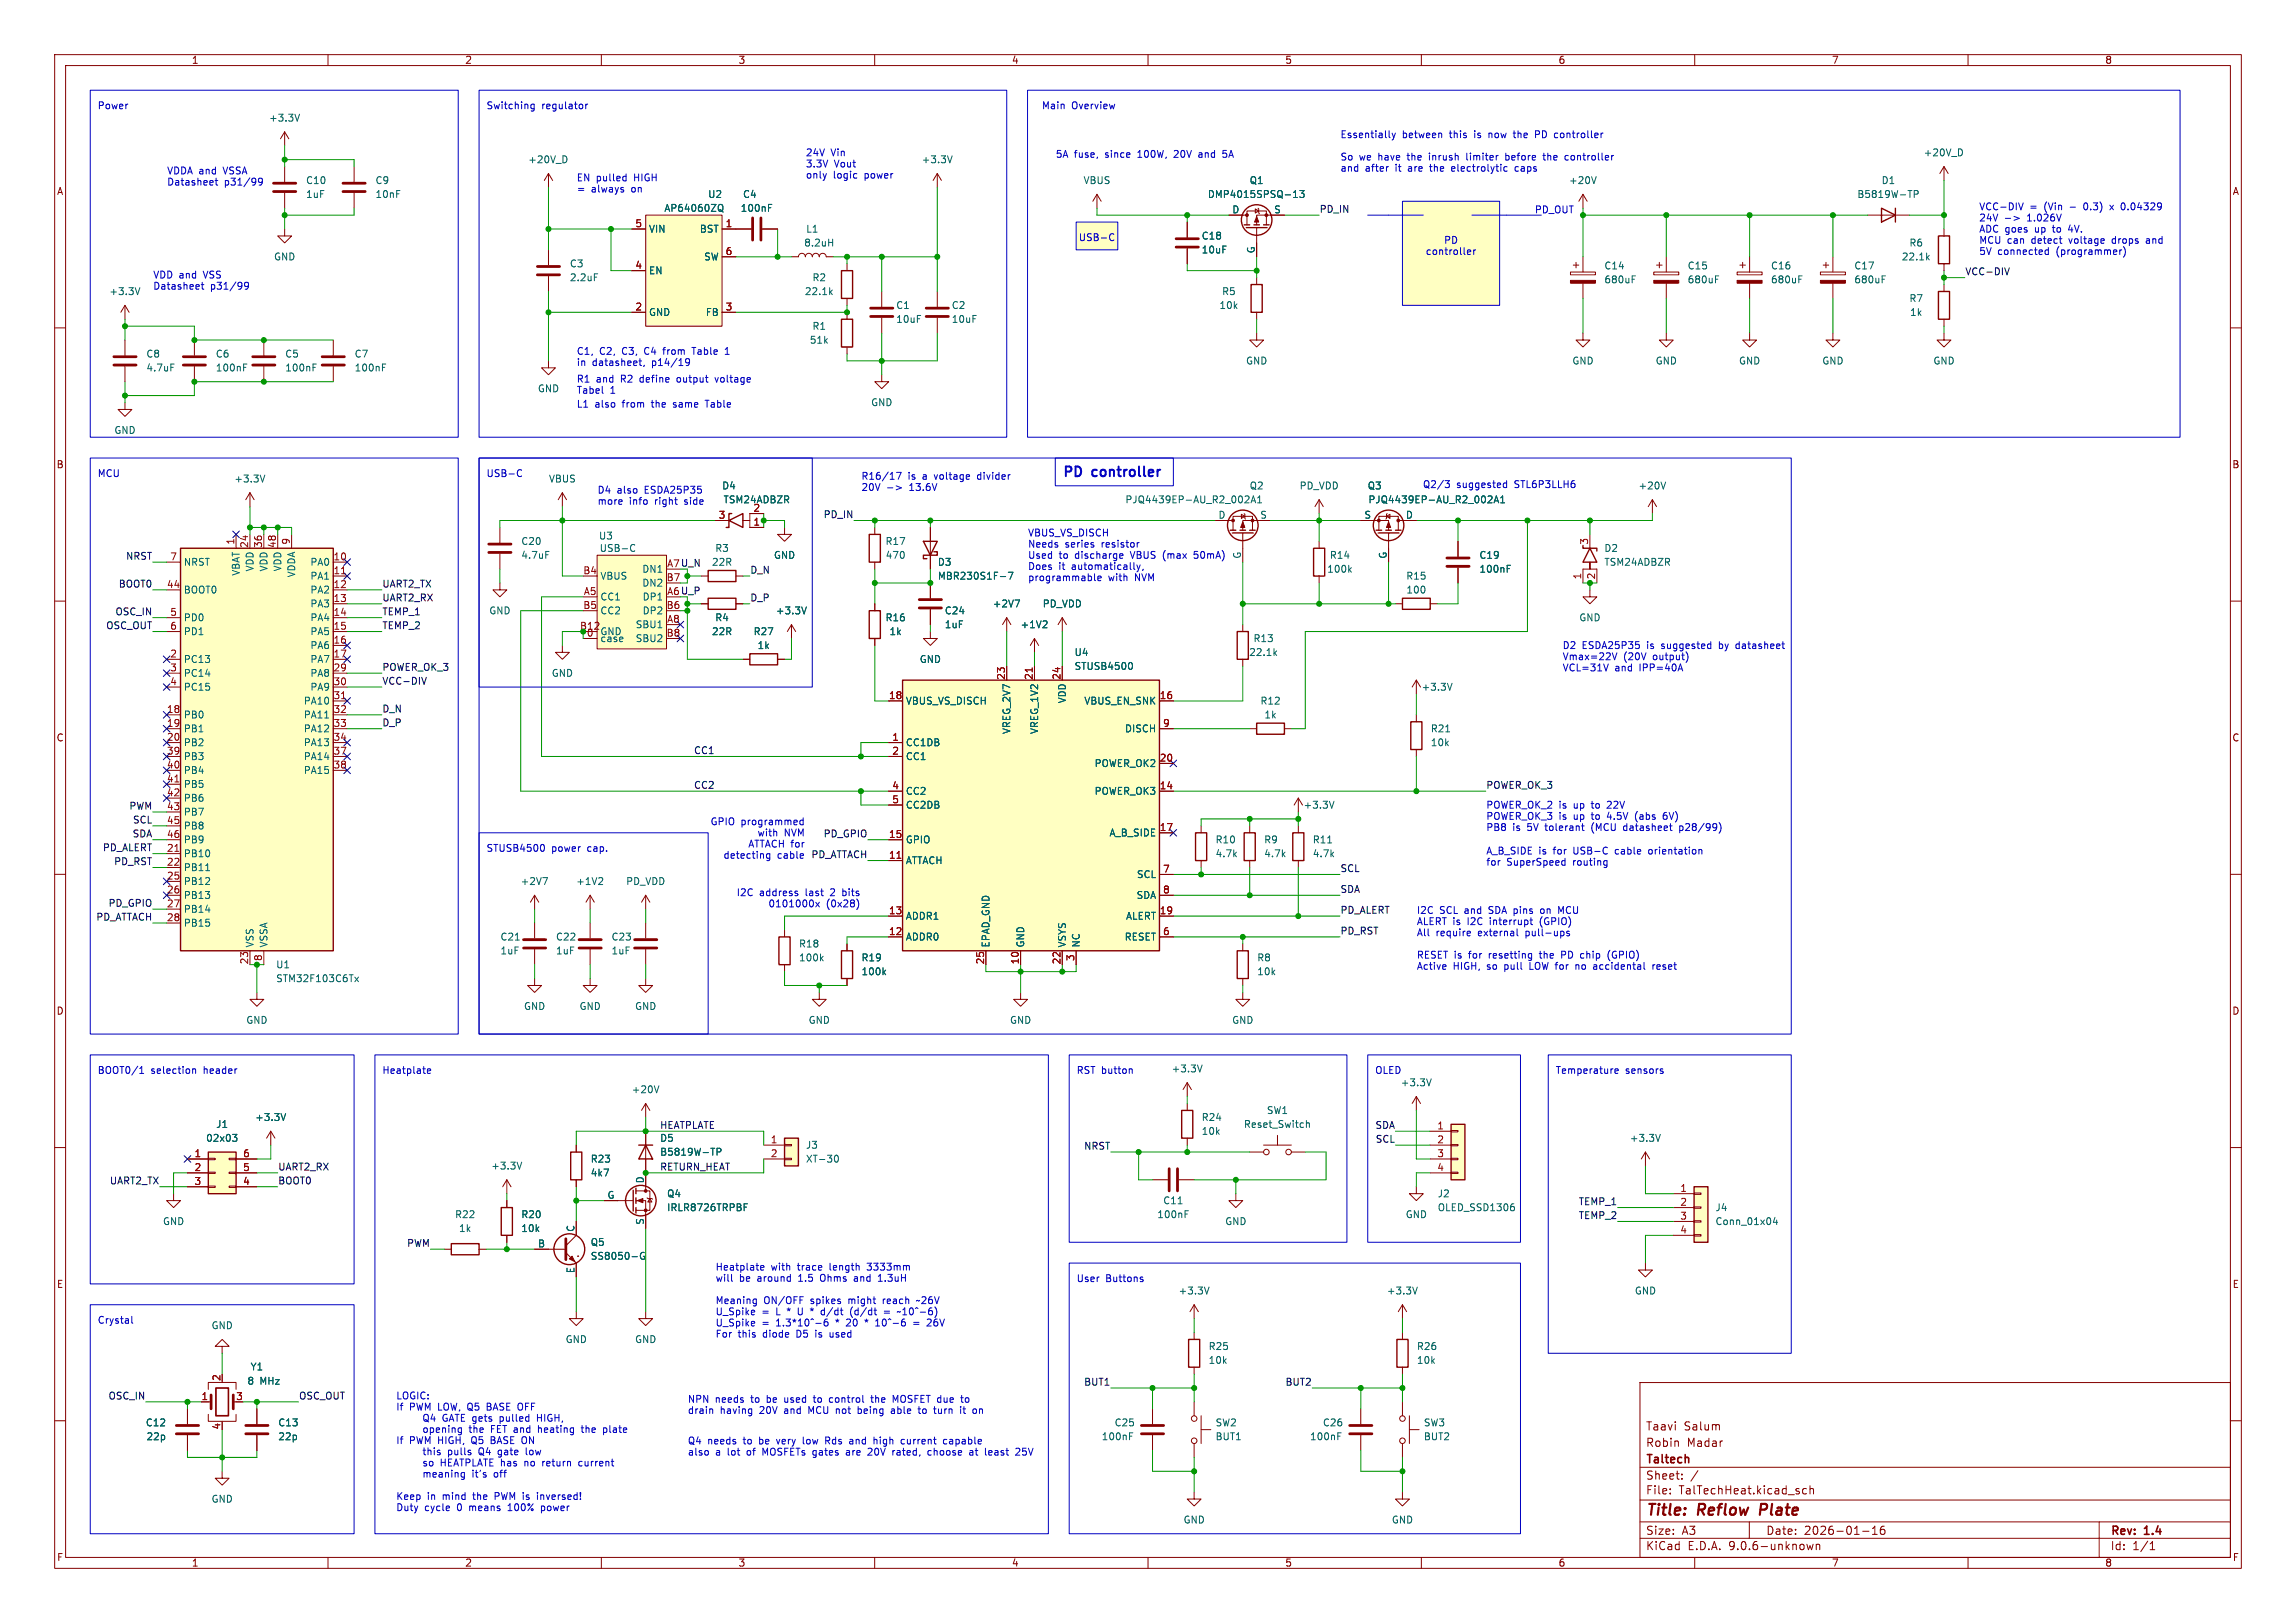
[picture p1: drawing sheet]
<svg xmlns="http://www.w3.org/2000/svg" width="420mm" height="297mm" viewBox="0 0 420 297" stroke-linecap="round" stroke-linejoin="round" font-family="sans-serif">
<defs><g id="words">
<g font-size="2.8" fill="#840000">
<text x="301" y="277.9">Title:</text>
<text x="310.6" y="277.9">Reflow</text>
<text x="322.8" y="277.9">Plate</text>
</g>
<g font-size="2.5" fill="#0000c2">
<text x="194.3" y="87.4">PD</text>
<text x="199.9" y="87.4">controller</text>
</g>
<g font-size="2.1" fill="#840000">
<text x="301" y="262">Taavi</text>
<text x="308" y="262">Salum</text>
<text x="301" y="268.2">Taltech</text>
<text x="301" y="265">Robin</text>
<text x="308.6" y="265">Madar</text>
<text x="301" y="273.7">File:</text>
<text x="301" y="271">Sheet:</text>
<text x="307.1" y="273.7">TalTechHeat.kicad_sch</text>
<text x="301" y="281.1">Size:</text>
<text x="307.6" y="281.1">A3</text>
<text x="323" y="281.1">Date:</text>
<text x="330" y="281.1">2026-01-16</text>
<text x="386" y="281.3">Rev:</text>
<text x="392.4" y="281.3">1.4</text>
<text x="301" y="283.9">KiCad</text>
<text x="308.7" y="283.9">E.D.A.</text>
<text x="316.3" y="283.9">9.0.6-unknown</text>
<text x="386" y="283.9">Id:</text>
<text x="390.1" y="283.9">1/1</text>
</g>
<g font-size="1.8" fill="#840000">
<text x="35" y="11.9">1</text>
<text x="85" y="11.9">2</text>
<text x="135" y="11.9">3</text>
<text x="185" y="11.9">4</text>
<text x="235" y="11.9">5</text>
<text x="285" y="11.9">6</text>
<text x="335" y="11.9">7</text>
<text x="385" y="11.9">8</text>
<text x="10.3" y="35.9">A</text>
<text x="408.3" y="35.9">A</text>
<text x="10.3" y="85.9">B</text>
<text x="408.2" y="85.9">B</text>
<text x="10.3" y="135.9">C</text>
<text x="408.2" y="135.9">C</text>
<text x="10.3" y="185.9">D</text>
<text x="408.2" y="185.9">D</text>
<text x="10.3" y="235.9">E</text>
<text x="408.3" y="235.9">E</text>
<text x="10.3" y="285.9">F</text>
<text x="35" y="286.9">1</text>
<text x="85" y="286.9">2</text>
<text x="135" y="286.9">3</text>
<text x="185" y="286.9">4</text>
<text x="235" y="286.9">5</text>
<text x="285" y="286.9">6</text>
<text x="335" y="286.9">7</text>
<text x="385" y="286.9">8</text>
<text x="408.3" y="285.9">F</text>
</g>
<g font-size="1.8" fill="#0000c2">
<text x="17.8" y="20.1">Power</text>
<text x="88.9" y="20.1">Switching</text>
<text x="99.1" y="20.1">regulator</text>
<text x="190.5" y="20.1">Main</text>
<text x="196" y="20.1">Overview</text>
<text x="147.3" y="28.7">24V</text>
<text x="152" y="28.7">Vin</text>
<text x="193" y="29">5A</text>
<text x="196.5" y="29">fuse,</text>
<text x="202.3" y="29">since</text>
<text x="208.4" y="29">100W,</text>
<text x="215.3" y="29">20V</text>
<text x="219.9" y="29">and</text>
<text x="224.6" y="29">5A</text>
<text x="245.1" y="25.4">Essentially</text>
<text x="245.1" y="29.5">So</text>
<text x="248.6" y="29.5">we</text>
<text x="252.2" y="29.5">have</text>
<text x="256.5" y="25.4">between</text>
<text x="257.8" y="29.5">the</text>
<text x="261.9" y="29.5">inrush</text>
<text x="265.3" y="25.4">this</text>
<text x="268.9" y="29.5">limiter</text>
<text x="270" y="25.4">is</text>
<text x="272.8" y="25.4">now</text>
<text x="276.3" y="29.5">before</text>
<text x="277.6" y="25.4">the</text>
<text x="281.7" y="25.4">PD</text>
<text x="283.4" y="29.5">the</text>
<text x="285.4" y="25.4">controller</text>
<text x="287.6" y="29.5">controller</text>
<text x="30.5" y="32">VDDA and</text>
<text x="30.5" y="34">Datasheet</text>
<text x="41" y="32">VSSA</text>
<text x="41" y="34">p31/99</text>
<text x="105.4" y="33.3">EN pulled</text>
<text x="105.4" y="35.3">=</text>
<text x="108.2" y="35.3">always</text>
<text x="115.6" y="35.3">on</text>
<text x="116.1" y="33.3">HIGH</text>
<text x="147.3" y="30.7">3.3V</text>
<text x="147.3" y="32.8">only</text>
<text x="152.4" y="32.8">logic</text>
<text x="152.6" y="30.7">Vout</text>
<text x="158.2" y="32.8">power</text>
<text x="245.1" y="31.5">and</text>
<text x="249.7" y="31.5">after</text>
<text x="255.4" y="31.5">it</text>
<text x="257.9" y="31.5">are</text>
<text x="262.1" y="31.5">the</text>
<text x="266.2" y="31.5">electrolytic</text>
<text x="278" y="31.5">caps</text>
<text x="280.7" y="39.1">PD_OUT</text>
<text x="361.9" y="38.6">VCC-DIV</text>
<text x="361.9" y="40.6">24V</text>
<text x="370.9" y="40.6">1.026V</text>
<text x="371.3" y="38.6">=</text>
<text x="374" y="38.6">(Vin</text>
<text x="378.9" y="38.6">-</text>
<text x="381.6" y="38.6">0.3)</text>
<text x="386.7" y="38.6">x</text>
<text x="388.9" y="38.6">0.04329</text>
<text x="197.2" y="44.2">USB-C</text>
<text x="260.7" y="46.7">controller</text>
<text x="264.1" y="44.7">PD</text>
<text x="361.9" y="42.7">ADC goes</text>
<text x="361.9" y="44.7">MCU can</text>
<text x="361.9" y="46.7">5V</text>
<text x="365.4" y="46.7">connected</text>
<text x="371.7" y="44.7">detect</text>
<text x="372.3" y="42.7">up</text>
<text x="375.8" y="42.7">to</text>
<text x="376.3" y="46.7">(programmer)</text>
<text x="378.8" y="44.7">voltage</text>
<text x="378.8" y="42.7">4V.</text>
<text x="386.8" y="44.7">drops</text>
<text x="393.3" y="44.7">and</text>
<text x="27.9" y="51">VDD and</text>
<text x="27.9" y="53.1">Datasheet</text>
<text x="37.4" y="51">VSS</text>
<text x="38.5" y="53.1">p31/99</text>
<text x="105.4" y="65">C1,</text>
<text x="109.7" y="65">C2,</text>
<text x="113.9" y="65">C3,</text>
<text x="118.2" y="65">C4</text>
<text x="121.8" y="65">from</text>
<text x="127.4" y="65">Table</text>
<text x="105.4" y="70.1">R1</text>
<text x="105.4" y="67.1">in</text>
<text x="108.3" y="67.1">datasheet,</text>
<text x="109.1" y="70.1">and</text>
<text x="113.7" y="70.1">R2</text>
<text x="117.3" y="70.1">define</text>
<text x="119.4" y="67.1">p14/19</text>
<text x="124.3" y="70.1">output</text>
<text x="131.5" y="70.1">voltage</text>
<text x="105.4" y="72.1">Tabel</text>
<text x="105.4" y="74.7">L1</text>
<text x="108.8" y="74.7">also</text>
<text x="111.6" y="72.1">1</text>
<text x="114" y="74.7">from</text>
<text x="119.5" y="74.7">the</text>
<text x="123.6" y="74.7">same</text>
<text x="129.8" y="74.7">Table</text>
<text x="17.8" y="87.4">MCU</text>
<text x="88.9" y="87.4">USB-C</text>
<text x="157.5" y="87.9">R16/17</text>
<text x="157.5" y="89.9">20V</text>
<text x="166.1" y="87.9">is</text>
<text x="166.5" y="89.9">13.6V</text>
<text x="168.9" y="87.9">a</text>
<text x="171.2" y="87.9">voltage</text>
<text x="179.3" y="87.9">divider</text>
<text x="260.2" y="89.5">Q2/3</text>
<text x="266.4" y="89.5">suggested</text>
<text x="277.2" y="89.5">STL6P3LLH6</text>
<text x="109.2" y="90.4">D4</text>
<text x="109.2" y="92.5">more</text>
<text x="112.9" y="90.4">also</text>
<text x="115.1" y="92.5">info</text>
<text x="118" y="90.4">ESDA25P35</text>
<text x="119.9" y="92.5">right</text>
<text x="125.5" y="92.5">side</text>
<text x="188" y="98.3">VBUS_VS_DISCH</text>
<text x="188" y="100.3">Needs</text>
<text x="194.8" y="100.3">series</text>
<text x="201.6" y="100.3">resistor</text>
<text x="188" y="102.3">Used</text>
<text x="188" y="104.4">Does</text>
<text x="188" y="106.4">programmable</text>
<text x="193.7" y="104.4">it</text>
<text x="193.7" y="102.3">to</text>
<text x="196.2" y="104.4">automatically,</text>
<text x="196.8" y="102.3">discharge</text>
<text x="202.7" y="106.4">with</text>
<text x="207.1" y="102.3">VBUS</text>
<text x="207.7" y="106.4">NVM</text>
<text x="213.2" y="102.3">(max</text>
<text x="219.1" y="102.3">50mA)</text>
<text x="285.8" y="118.9">D2</text>
<text x="289.4" y="118.9">ESDA25P35</text>
<text x="301.4" y="118.9">is</text>
<text x="304.2" y="118.9">suggested</text>
<text x="314.9" y="118.9">by</text>
<text x="318.2" y="118.9">datasheet</text>
<text x="285.8" y="120.9">Vmax=22V</text>
<text x="285.8" y="122.9">VCL=31V</text>
<text x="295.4" y="122.9">and</text>
<text x="297" y="120.9">(20V</text>
<text x="300" y="122.9">IPP=40A</text>
<text x="302.5" y="120.9">output)</text>
<text x="271.8" y="148.1">POWER_OK_2 is</text>
<text x="288" y="148.1">up</text>
<text x="291.4" y="148.1">to</text>
<text x="294.5" y="148.1">22V</text>
<text x="88.9" y="156">STUSB4500</text>
<text x="100.9" y="156">power</text>
<text x="107.6" y="156">cap.</text>
<text x="129.9" y="151.1">GPIO programmed</text>
<text x="136.8" y="155.2">ATTACH for</text>
<text x="138.5" y="153.1">with</text>
<text x="143.4" y="153.1">NVM</text>
<text x="271.8" y="150.1">POWER_OK_3 is</text>
<text x="271.8" y="152.2">PB8</text>
<text x="276.7" y="152.2">is</text>
<text x="279.5" y="152.2">5V</text>
<text x="283" y="152.2">tolerant</text>
<text x="288" y="150.1">up</text>
<text x="291.4" y="150.1">to</text>
<text x="291.6" y="152.2">(MCU</text>
<text x="294.5" y="150.1">4.5V</text>
<text x="297.7" y="152.2">datasheet</text>
<text x="299.8" y="150.1">(abs</text>
<text x="305.1" y="150.1">6V)</text>
<text x="308.1" y="152.2">p28/99)</text>
<text x="132.2" y="157.2">detecting</text>
<text x="142.2" y="157.2">cable</text>
<text x="271.8" y="156.5">A_B_SIDE</text>
<text x="271.8" y="158.5">for</text>
<text x="275.6" y="158.5">SuperSpeed</text>
<text x="281.5" y="156.5">is</text>
<text x="284.3" y="156.5">for</text>
<text x="287.8" y="158.5">routing</text>
<text x="288.1" y="156.5">USB-C</text>
<text x="295.9" y="156.5">cable</text>
<text x="302.2" y="156.5">orientation</text>
<text x="134.7" y="164.1">I2C</text>
<text x="138.9" y="164.1">address</text>
<text x="140.5" y="166.1">0101000x</text>
<text x="147.5" y="164.1">last</text>
<text x="151.1" y="166.1">(0x28)</text>
<text x="152.2" y="164.1">2</text>
<text x="154.6" y="164.1">bits</text>
<text x="259.1" y="167.3">I2C</text>
<text x="263.3" y="167.3">SCL and</text>
<text x="272.6" y="167.3">SDA pins</text>
<text x="282.5" y="167.3">on</text>
<text x="285.9" y="167.3">MCU</text>
<text x="259.1" y="169.4">ALERT is</text>
<text x="259.1" y="171.4">All</text>
<text x="262.7" y="171.4">require</text>
<text x="268.6" y="169.4">I2C</text>
<text x="270.5" y="171.4">external</text>
<text x="272.8" y="169.4">interrupt</text>
<text x="279.3" y="171.4">pull-ups</text>
<text x="282.1" y="169.4">(GPIO)</text>
<text x="259.1" y="175.5">RESET is</text>
<text x="259.1" y="177.6">Active</text>
<text x="265.8" y="177.6">HIGH,</text>
<text x="268.8" y="175.5">for</text>
<text x="272.1" y="177.6">so</text>
<text x="272.6" y="175.5">resetting</text>
<text x="275.5" y="177.6">pull</text>
<text x="280.3" y="177.6">LOW for</text>
<text x="282.1" y="175.5">the</text>
<text x="286.3" y="175.5">PD</text>
<text x="289.1" y="177.6">no</text>
<text x="290" y="175.5">chip</text>
<text x="292.6" y="177.6">accidental</text>
<text x="295.2" y="175.5">(GPIO)</text>
<text x="303.6" y="177.6">reset</text>
<text x="17.8" y="196.6">BOOT0/1</text>
<text x="27.6" y="196.6">selection</text>
<text x="37.4" y="196.6">header</text>
<text x="69.8" y="196.6">Heatplate</text>
<text x="196.8" y="196.6">RST button</text>
<text x="251.5" y="196.6">OLED</text>
<text x="284.5" y="196.6">Temperature</text>
<text x="297.3" y="196.6">sensors</text>
<text x="130.8" y="232.6">Heatplate</text>
<text x="141.1" y="232.6">with</text>
<text x="146" y="232.6">trace</text>
<text x="152" y="232.6">length</text>
<text x="159.1" y="232.6">3333mm</text>
<text x="130.8" y="234.6">will</text>
<text x="130.8" y="238.7">Meaning</text>
<text x="135.2" y="234.6">be</text>
<text x="138.7" y="234.6">around</text>
<text x="139.7" y="238.7">ON/OFF</text>
<text x="146.4" y="234.6">1.5</text>
<text x="148.4" y="238.7">spikes</text>
<text x="150.6" y="234.6">Ohms</text>
<text x="155.5" y="238.7">might</text>
<text x="156.9" y="234.6">and</text>
<text x="161.5" y="234.6">1.3uH</text>
<text x="162" y="238.7">reach</text>
<text x="168.4" y="238.7">~26V</text>
<text x="196.8" y="234.7">User</text>
<text x="202.3" y="234.7">Buttons</text>
<text x="17.8" y="242.3">Crystal</text>
<text x="130.8" y="240.8">U_Spike</text>
<text x="130.8" y="242.8">U_Spike</text>
<text x="130.8" y="244.9">For</text>
<text x="135" y="244.9">this</text>
<text x="139.4" y="240.8">=</text>
<text x="139.4" y="242.8">=</text>
<text x="139.7" y="244.9">diode</text>
<text x="142.1" y="240.8">L *</text>
<text x="142.1" y="242.8">1.3*10^-6</text>
<text x="146" y="244.9">D5</text>
<text x="146.4" y="240.8">U *</text>
<text x="149.6" y="244.9">is</text>
<text x="151.1" y="240.8">d/dt</text>
<text x="152.4" y="244.9">used</text>
<text x="153.2" y="242.8">*</text>
<text x="155.3" y="242.8">20</text>
<text x="156.6" y="240.8">(d/dt</text>
<text x="158.9" y="242.8">*</text>
<text x="161.1" y="242.8">10^-6</text>
<text x="163" y="240.8">=</text>
<text x="165.7" y="240.8">~10^-6)</text>
<text x="170.9" y="242.8">26V</text>
<text x="72.4" y="256.2">LOGIC:</text>
<text x="125.7" y="256.8">NPN</text>
<text x="130.8" y="256.8">needs</text>
<text x="137.5" y="256.8">to</text>
<text x="140.6" y="256.8">be</text>
<text x="144" y="256.8">used</text>
<text x="149.5" y="256.8">to</text>
<text x="152.6" y="256.8">control</text>
<text x="160.5" y="256.8">the</text>
<text x="164.6" y="256.8">MOSFET due</text>
<text x="177.5" y="256.8">to</text>
<text x="72.4" y="258.2">If</text>
<text x="72.4" y="262.3">opening</text>
<text x="74.9" y="258.2">PWM LOW, Q5</text>
<text x="80.9" y="260.3">GATE gets</text>
<text x="85.8" y="262.3">the</text>
<text x="89.5" y="258.2">BASE OFF</text>
<text x="89.9" y="262.3">FET and</text>
<text x="91.7" y="260.3">pulled</text>
<text x="98.7" y="260.3">HIGH,</text>
<text x="98.9" y="262.3">heating</text>
<text x="107.1" y="262.3">the</text>
<text x="111.2" y="262.3">plate</text>
<text x="125.7" y="258.8">drain</text>
<text x="131.7" y="258.8">having</text>
<text x="139.1" y="258.8">20V</text>
<text x="143.8" y="258.8">and</text>
<text x="148.4" y="258.8">MCU not</text>
<text x="157.8" y="258.8">being</text>
<text x="164.1" y="258.8">able</text>
<text x="169.3" y="258.8">to</text>
<text x="172.4" y="258.8">turn</text>
<text x="177.4" y="258.8">it</text>
<text x="179.9" y="258.8">on</text>
<text x="72.4" y="264.3">If</text>
<text x="74.9" y="264.3">PWM HIGH,</text>
<text x="80.5" y="268.4">HEATPLATE has</text>
<text x="81.8" y="266.4">pulls</text>
<text x="86.5" y="264.3">Q5</text>
<text x="87.7" y="266.4">Q4</text>
<text x="90.3" y="264.3">BASE ON</text>
<text x="91.4" y="266.4">gate</text>
<text x="96.2" y="268.4">no</text>
<text x="96.7" y="266.4">low</text>
<text x="99.7" y="268.4">return</text>
<text x="106.5" y="268.4">current</text>
<text x="125.7" y="264.4">Q4</text>
<text x="125.7" y="266.4">also</text>
<text x="129.4" y="264.4">needs</text>
<text x="130.9" y="266.4">a</text>
<text x="133.2" y="266.4">lot</text>
<text x="136.1" y="264.4">to</text>
<text x="136.9" y="266.4">of</text>
<text x="139.2" y="264.4">be</text>
<text x="140" y="266.4">MOSFETs gates</text>
<text x="142.6" y="264.4">very</text>
<text x="147.5" y="264.4">low</text>
<text x="151.9" y="264.4">Rds</text>
<text x="155.7" y="266.4">are</text>
<text x="156.5" y="264.4">and</text>
<text x="159.9" y="266.4">20V</text>
<text x="161.1" y="264.4">high</text>
<text x="164.5" y="266.4">rated,</text>
<text x="166.3" y="264.4">current</text>
<text x="171.2" y="266.4">choose</text>
<text x="174.3" y="264.4">capable</text>
<text x="179" y="266.4">at</text>
<text x="182.1" y="266.4">least</text>
<text x="187.9" y="266.4">25V</text>
<text x="72.4" y="270.5">meaning</text>
<text x="72.4" y="274.6">Keep</text>
<text x="78.2" y="274.6">in</text>
<text x="81.1" y="274.6">mind</text>
<text x="86.3" y="270.5">it's</text>
<text x="86.8" y="274.6">the</text>
<text x="90.5" y="270.5">off</text>
<text x="91" y="274.6">PWM is</text>
<text x="99.1" y="274.6">inversed!</text>
<text x="72.4" y="276.6">Duty</text>
<text x="77.7" y="276.6">cycle</text>
<text x="83.7" y="276.6">0</text>
<text x="86.1" y="276.6">means</text>
<text x="93.4" y="276.6">100%</text>
<text x="99.7" y="276.6">power</text>
</g>
<g font-size="1.8" fill="#006464">
<text x="49.1" y="22.5">+3.3V</text>
<text x="351.8" y="28.8">+20V_D</text>
<text x="55.9" y="33.9">C10</text>
<text x="68.6" y="33.9">C9</text>
<text x="96.5" y="30.1">+20V_D</text>
<text x="168.5" y="30.1">+3.3V</text>
<text x="198.1" y="33.9">VBUS</text>
<text x="228.5" y="33.9">Q1</text>
<text x="286.9" y="33.9">+20V</text>
<text x="344.1" y="33.9">D1</text>
<text x="55.9" y="36.4">1uF</text>
<text x="68.6" y="36.4">10nF</text>
<text x="121.4" y="39">AP64060ZQ</text>
<text x="129.4" y="36.4">U2</text>
<text x="135.4" y="39">100nF</text>
<text x="135.8" y="36.4">C4</text>
<text x="220.8" y="36.4">DMP4015SPSQ-13</text>
<text x="225.3" y="39.1">D</text>
<text x="233" y="39.1">S</text>
<text x="339.7" y="36.4">B5819W-TP</text>
<text x="50" y="47.9">GND</text>
<text x="118.6" y="42.8">VIN</text>
<text x="127.9" y="42.8">BST</text>
<text x="128.7" y="47.9">SW</text>
<text x="147" y="45.3">8.2uH</text>
<text x="147.4" y="42.8">L1</text>
<text x="219.7" y="44">C18</text>
<text x="219.7" y="46.6">10uF</text>
<text x="229.6" y="46.5" transform="rotate(-90 229.6 46.5)">G</text>
<text x="347.8" y="47.9">22.1k</text>
<text x="349.2" y="45.3">R6</text>
<text x="104.1" y="49.1">C3</text>
<text x="104.1" y="51.7">2.2uF</text>
<text x="118.6" y="50.4">EN</text>
<text x="148.5" y="51.7">R2</text>
<text x="293.4" y="52">680uF</text>
<text x="293.4" y="49.5">C14</text>
<text x="308.6" y="52">680uF</text>
<text x="308.6" y="49.5">C15</text>
<text x="323.9" y="52">680uF</text>
<text x="323.9" y="49.5">C16</text>
<text x="339.1" y="52">680uF</text>
<text x="339.1" y="49.5">C17</text>
<text x="19.9" y="54.2">+3.3V</text>
<text x="118.6" y="58">GND</text>
<text x="129" y="58">FB</text>
<text x="147.1" y="54.2">22.1k</text>
<text x="163.8" y="56.7">C1</text>
<text x="163.8" y="59.3">10uF</text>
<text x="174" y="56.7">C2</text>
<text x="174" y="59.3">10uF</text>
<text x="223" y="56.7">10k</text>
<text x="223.4" y="54.2">R5</text>
<text x="349.2" y="55.5">R7</text>
<text x="349.3" y="58">1k</text>
<text x="26.7" y="65.6">C8</text>
<text x="39.4" y="65.6">C6</text>
<text x="52.1" y="65.6">C5</text>
<text x="64.8" y="65.6">C7</text>
<text x="148" y="63.1">51k</text>
<text x="148.5" y="60.6">R1</text>
<text x="26.7" y="68.2">4.7uF</text>
<text x="39.4" y="68.2">100nF</text>
<text x="52.1" y="68.2">100nF</text>
<text x="64.8" y="68.2">100nF</text>
<text x="98.3" y="72">GND</text>
<text x="227.8" y="66.9">GND</text>
<text x="287.5" y="66.9">GND</text>
<text x="302.8" y="66.9">GND</text>
<text x="318" y="66.9">GND</text>
<text x="333.2" y="66.9">GND</text>
<text x="353.6" y="66.9">GND</text>
<text x="159.3" y="74.5">GND</text>
<text x="20.8" y="79.6">GND</text>
<text x="42.8" y="88.5">+3.3V</text>
<text x="100.3" y="88.5">VBUS</text>
<text x="132" y="89.8">D4</text>
<text x="228.5" y="89.8">Q2</text>
<text x="237.6" y="89.8">PD_VDD</text>
<text x="250.1" y="89.8">Q3</text>
<text x="299.6" y="89.8">+20V</text>
<text x="132.3" y="92.3">TSM24ADBZR</text>
<text x="205.8" y="92.3">PJQ4439EP-AU_R2_002A1</text>
<text x="222.8" y="95">D</text>
<text x="230.4" y="95">S</text>
<text x="249.5" y="95">S</text>
<text x="250.2" y="92.3">PJQ4439EP-AU_R2_002A1</text>
<text x="257.1" y="95">D</text>
<text x="95.3" y="99.9">C20</text>
<text x="109.5" y="98.9">U3</text>
<text x="109.6" y="101.2">USB-C</text>
<text x="130.7" y="101.2">R3</text>
<text x="161.9" y="99.9">R17</text>
<text x="293.4" y="101.2">D2</text>
<text x="33.5" y="103.7">NRST</text>
<text x="44" y="105.5" transform="rotate(-90 44 105.5)">VBAT</text>
<text x="46.6" y="104.7" transform="rotate(-90 46.6 104.7)">VDD</text>
<text x="49.1" y="104.7" transform="rotate(-90 49.1 104.7)">VDD</text>
<text x="51.7" y="104.7" transform="rotate(-90 51.7 104.7)">VDD</text>
<text x="54.2" y="105.8" transform="rotate(-90 54.2 105.8)">VDDA</text>
<text x="56.7" y="103.7">PA0</text>
<text x="56.7" y="106.3">PA1</text>
<text x="95.3" y="102.5">4.7uF</text>
<text x="109.7" y="106.3">VBUS</text>
<text x="117.4" y="105">DN1</text>
<text x="117.4" y="107.5">DN2</text>
<text x="130.1" y="103.7">22R</text>
<text x="141.5" y="102.5">GND</text>
<text x="161.9" y="102.5">470</text>
<text x="171.5" y="103.7">D3</text>
<text x="171.5" y="106.3">MBR230S1F-7</text>
<text x="227.1" y="102.3" transform="rotate(-90 227.1 102.3)">G</text>
<text x="242.7" y="105">100k</text>
<text x="243.2" y="102.5">R14</text>
<text x="253.7" y="102.3" transform="rotate(-90 253.7 102.3)">G</text>
<text x="257.1" y="106.3">R15</text>
<text x="270.5" y="105">100nF</text>
<text x="270.5" y="102.5">C19</text>
<text x="293.4" y="103.7">TSM24ADBZR</text>
<text x="33.5" y="108.8">BOOT0</text>
<text x="33.5" y="113.9">PD0</text>
<text x="56.7" y="108.8">PA2</text>
<text x="56.7" y="111.4">PA3</text>
<text x="56.7" y="113.9">PA4</text>
<text x="89.4" y="112.6">GND</text>
<text x="109.7" y="110.1">CC1</text>
<text x="109.7" y="112.6">CC2</text>
<text x="117.5" y="110.1">DP1</text>
<text x="117.5" y="112.6">DP2</text>
<text x="130.7" y="113.9">R4</text>
<text x="141.8" y="112.6">+3.3V</text>
<text x="161.9" y="113.9">R16</text>
<text x="172.7" y="112.6">C24</text>
<text x="181.5" y="111.4">+2V7</text>
<text x="190.6" y="111.4">PD_VDD</text>
<text x="257.2" y="108.8">100</text>
<text x="288.8" y="113.9">GND</text>
<text x="33.5" y="116.4">PD1</text>
<text x="56.7" y="116.4">PA5</text>
<text x="56.7" y="119">PA6</text>
<text x="109.7" y="116.4">GND</text>
<text x="109.7" y="117.7">case</text>
<text x="116.2" y="115.2">SBU1</text>
<text x="116.2" y="117.7">SBU2</text>
<text x="130.1" y="116.4">22R</text>
<text x="137.8" y="116.4">R27</text>
<text x="138.5" y="119">1k</text>
<text x="162.6" y="116.4">1k</text>
<text x="172.7" y="115.2">1uF</text>
<text x="186.6" y="115.2">+1V2</text>
<text x="229.2" y="117.7">R13</text>
<text x="33.5" y="121.5">PC13</text>
<text x="33.5" y="124.1">PC14</text>
<text x="56.7" y="121.5">PA7</text>
<text x="56.7" y="124.1">PA8</text>
<text x="100.8" y="124.1">GND</text>
<text x="168.1" y="121.5">GND</text>
<text x="196.5" y="122.8">STUSB4500</text>
<text x="196.5" y="120.2">U4</text>
<text x="228.4" y="120.2">22.1k</text>
<text x="33.5" y="126.6">PC15</text>
<text x="33.5" y="131.7">PB0</text>
<text x="55.5" y="129.1">PA10</text>
<text x="55.5" y="131.7">PA11</text>
<text x="56.7" y="126.6">PA9</text>
<text x="165.6" y="129.1">VBUS_VS_DISCH</text>
<text x="195.2" y="128.8" transform="rotate(-90 195.2 128.8)">VDD</text>
<text x="198.3" y="129.1">VBUS_EN_SNK</text>
<text x="230.5" y="129.1">R12</text>
<text x="231.2" y="131.7">1k</text>
<text x="259.9" y="126.6">+3.3V</text>
<text x="33.5" y="134.2">PB1</text>
<text x="33.5" y="136.8">PB2</text>
<text x="55.5" y="134.2">PA12</text>
<text x="55.5" y="136.8">PA13</text>
<text x="165.6" y="136.8">CC1DB</text>
<text x="185" y="134.4" transform="rotate(-90 185 134.4)">VREG_2V7</text>
<text x="190.1" y="134.4" transform="rotate(-90 190.1 134.4)">VREG_1V2</text>
<text x="205.7" y="134.2">DISCH</text>
<text x="261.6" y="136.8">10k</text>
<text x="261.6" y="134.2">R21</text>
<text x="33.5" y="139.3">PB3</text>
<text x="33.5" y="141.8">PB4</text>
<text x="55.5" y="139.3">PA14</text>
<text x="55.5" y="141.8">PA15</text>
<text x="165.6" y="139.3">CC1</text>
<text x="200.1" y="140.6">POWER_OK2</text>
<text x="33.5" y="144.4">PB5</text>
<text x="33.5" y="146.9">PB6</text>
<text x="33.5" y="149.5">PB7</text>
<text x="165.6" y="145.6">CC2</text>
<text x="165.6" y="148.2">CC2DB</text>
<text x="200.1" y="145.6">POWER_OK3</text>
<text x="238.4" y="148.2">+3.3V</text>
<text x="33.5" y="152">PB8</text>
<text x="33.5" y="154.5">PB9</text>
<text x="165.6" y="154.5">GPIO</text>
<text x="202.9" y="153.3">A_B_SIDE</text>
<text x="222.3" y="154.5">R10</text>
<text x="231.1" y="154.5">R9</text>
<text x="240" y="154.5">R11</text>
<text x="33.5" y="157.1">PB10</text>
<text x="33.5" y="159.6">PB11</text>
<text x="165.6" y="158.3">ATTACH</text>
<text x="207.9" y="160.9">SCL</text>
<text x="222.3" y="157.1">4.7k</text>
<text x="231.1" y="157.1">4.7k</text>
<text x="240" y="157.1">4.7k</text>
<text x="33.5" y="162.2">PB12</text>
<text x="33.5" y="164.7">PB13</text>
<text x="33.5" y="167.2">PB14</text>
<text x="95.1" y="162.2">+2V7</text>
<text x="105.3" y="162.2">+1V2</text>
<text x="114.4" y="162.2">PD_VDD</text>
<text x="207.8" y="164.7">SDA</text>
<text x="33.5" y="169.8">PB15</text>
<text x="46.6" y="173.5" transform="rotate(-90 46.6 173.5)">VSS</text>
<text x="49.1" y="173.5" transform="rotate(-90 49.1 173.5)">VSSA</text>
<text x="91.4" y="172.3">C21</text>
<text x="101.6" y="172.3">C22</text>
<text x="111.8" y="172.3">C23</text>
<text x="146.1" y="173.6">R18</text>
<text x="165.6" y="168.5">ADDR1</text>
<text x="165.6" y="172.3">ADDR0</text>
<text x="181.2" y="173.5" transform="rotate(-90 181.2 173.5)">EPAD_GND</text>
<text x="187.6" y="173.5" transform="rotate(-90 187.6 173.5)">GND</text>
<text x="195.2" y="173.5" transform="rotate(-90 195.2 173.5)">VSYS</text>
<text x="197.7" y="173.5" transform="rotate(-90 197.7 173.5)">NC</text>
<text x="205.6" y="172.3">RESET</text>
<text x="205.9" y="168.5">ALERT</text>
<text x="50.4" y="177.4">U1</text>
<text x="50.4" y="179.9">STM32F103C6Tx</text>
<text x="91.4" y="174.9">1uF</text>
<text x="101.6" y="174.9">1uF</text>
<text x="111.8" y="174.9">1uF</text>
<text x="146.1" y="176.1">100k</text>
<text x="157.5" y="176.1">R19</text>
<text x="157.5" y="178.7">100k</text>
<text x="229.9" y="176.1">R8</text>
<text x="229.9" y="178.7">10k</text>
<text x="95.8" y="185">GND</text>
<text x="105.9" y="185">GND</text>
<text x="116.1" y="185">GND</text>
<text x="45" y="187.6">GND</text>
<text x="147.8" y="187.6">GND</text>
<text x="184.7" y="187.6">GND</text>
<text x="225.3" y="187.6">GND</text>
<text x="214.2" y="196.4">+3.3V</text>
<text x="115.5" y="200.3">+20V</text>
<text x="256.1" y="199">+3.3V</text>
<text x="37.6" y="209.1">02x03</text>
<text x="39.4" y="206.6">J1</text>
<text x="46.6" y="205.3">+3.3V</text>
<text x="120.7" y="209.1">D5</text>
<text x="219.7" y="207.9">10k</text>
<text x="219.7" y="205.3">R24</text>
<text x="227.4" y="206.6">Reset_Switch</text>
<text x="231.6" y="204.1">SW1</text>
<text x="298" y="209.1">+3.3V</text>
<text x="89.8" y="214.2">+3.3V</text>
<text x="108" y="215.5">4k7</text>
<text x="108" y="213">R23</text>
<text x="120.7" y="211.7">B5819W-TP</text>
<text x="147.3" y="210.4">J3</text>
<text x="147.3" y="213">XT-30</text>
<text x="111" y="219.5">G</text>
<text x="117.9" y="216.6" transform="rotate(-90 117.9 216.6)">D</text>
<text x="121.9" y="221.8">IRLR8726TRPBF</text>
<text x="121.9" y="219.3">Q4</text>
<text x="212.7" y="220.6">C11</text>
<text x="262.9" y="219.3">J2</text>
<text x="262.9" y="221.8">OLED_SSD1306</text>
<text x="313.7" y="221.8">J4</text>
<text x="29.7" y="224.4">GND</text>
<text x="83.1" y="223.1">R22</text>
<text x="83.9" y="225.7">1k</text>
<text x="95.3" y="225.7">10k</text>
<text x="95.3" y="223.1">R20</text>
<text x="105.2" y="225.5" transform="rotate(-90 105.2 225.5)">C</text>
<text x="117.9" y="224.2" transform="rotate(-90 117.9 224.2)">S</text>
<text x="211.6" y="223.1">100nF</text>
<text x="224" y="224.4">GND</text>
<text x="257" y="223.1">GND</text>
<text x="313.7" y="224.4">Conn_01x04</text>
<text x="98.3" y="228.3">B</text>
<text x="105.2" y="233.1" transform="rotate(-90 105.2 233.1)">E</text>
<text x="108" y="228.2">Q5</text>
<text x="108" y="230.7">SS8050-G</text>
<text x="215.5" y="237.1">+3.3V</text>
<text x="253.6" y="237.1">+3.3V</text>
<text x="299" y="237.1">GND</text>
<text x="38.6" y="243.4">GND</text>
<text x="103.4" y="246">GND</text>
<text x="116.1" y="246">GND</text>
<text x="45.7" y="251">Y1</text>
<text x="221" y="249.8">10k</text>
<text x="221" y="247.2">R25</text>
<text x="259.1" y="249.8">10k</text>
<text x="259.1" y="247.2">R26</text>
<text x="45.2" y="253.6">8</text>
<text x="47.5" y="253.6">MHz</text>
<text x="26.6" y="261.2">C12</text>
<text x="26.7" y="263.8">22p</text>
<text x="50.8" y="261.2">C13</text>
<text x="50.8" y="263.8">22p</text>
<text x="201.4" y="263.8">100nF</text>
<text x="203.8" y="261.2">C25</text>
<text x="222.3" y="261.2">SW2</text>
<text x="222.3" y="263.8">BUT1</text>
<text x="239.5" y="263.8">100nF</text>
<text x="241.9" y="261.2">C26</text>
<text x="260.4" y="261.2">SW3</text>
<text x="260.4" y="263.8">BUT2</text>
<text x="38.6" y="275.2">GND</text>
<text x="216.4" y="279">GND</text>
<text x="254.5" y="279">GND</text>
</g>
<g font-size="1.8" fill="#a90000">
<text x="116.1" y="41.7">5</text>
<text x="132.6" y="41.7">1</text>
<text x="132.6" y="46.7">6</text>
<text x="116.1" y="49.3">4</text>
<text x="116.1" y="56.9">2</text>
<text x="132.6" y="56.9">3</text>
<text x="131.4" y="95">3</text>
<text x="137.7" y="93.7">2</text>
<text x="42.9" y="99.8" transform="rotate(-90 42.9 99.8)">1</text>
<text x="45.5" y="100.4" transform="rotate(-90 45.5 100.4)">24</text>
<text x="48" y="100.4" transform="rotate(-90 48 100.4)">36</text>
<text x="50.5" y="100.4" transform="rotate(-90 50.5 100.4)">48</text>
<text x="53.1" y="99.8" transform="rotate(-90 53.1 99.8)">9</text>
<text x="137.7" y="96.3">1</text>
<text x="290.6" y="99.8" transform="rotate(-90 290.6 99.8)">3</text>
<text x="30.4" y="107.7">44</text>
<text x="31" y="102.6">7</text>
<text x="60.9" y="102.6">10</text>
<text x="60.9" y="105.2">11</text>
<text x="60.9" y="107.7">12</text>
<text x="106.6" y="105.2">B4</text>
<text x="121.8" y="106.4">B7</text>
<text x="289.3" y="106.1" transform="rotate(-90 289.3 106.1)">1</text>
<text x="31" y="112.8">5</text>
<text x="60.9" y="110.2">13</text>
<text x="60.9" y="112.8">14</text>
<text x="106.6" y="111.5">B5</text>
<text x="106.7" y="109">A5</text>
<text x="121.8" y="111.5">B6</text>
<text x="31" y="115.3">6</text>
<text x="60.9" y="115.3">15</text>
<text x="60.9" y="117.9">16</text>
<text x="106" y="115.3">B12</text>
<text x="107.2" y="116.6">0</text>
<text x="121.8" y="116.6">B8</text>
<text x="121.9" y="114">A8</text>
<text x="31" y="120.4">2</text>
<text x="31" y="122.9">3</text>
<text x="31" y="125.5">4</text>
<text x="60.9" y="120.4">17</text>
<text x="60.9" y="122.9">29</text>
<text x="60.9" y="125.5">30</text>
<text x="183.9" y="124.5" transform="rotate(-90 183.9 124.5)">23</text>
<text x="189" y="124.5" transform="rotate(-90 189 124.5)">21</text>
<text x="194.1" y="124.5" transform="rotate(-90 194.1 124.5)">24</text>
<text x="30.4" y="130.6">18</text>
<text x="60.9" y="128">31</text>
<text x="60.9" y="130.6">32</text>
<text x="162.5" y="128">18</text>
<text x="212" y="128">16</text>
<text x="30.4" y="133.1">19</text>
<text x="30.4" y="135.6">20</text>
<text x="60.9" y="133.1">33</text>
<text x="60.9" y="135.6">34</text>
<text x="163.1" y="135.6">1</text>
<text x="212.7" y="133.1">9</text>
<text x="30.4" y="138.2">39</text>
<text x="30.4" y="140.7">40</text>
<text x="30.4" y="143.3">41</text>
<text x="60.9" y="138.2">37</text>
<text x="60.9" y="140.7">38</text>
<text x="163.1" y="138.2">2</text>
<text x="212" y="139.4">20</text>
<text x="30.4" y="145.8">42</text>
<text x="30.4" y="148.3">43</text>
<text x="163.1" y="144.5">4</text>
<text x="163.1" y="147.1">5</text>
<text x="212" y="144.5">14</text>
<text x="30.4" y="150.9">45</text>
<text x="30.4" y="153.4">46</text>
<text x="30.4" y="156">21</text>
<text x="162.5" y="153.4">15</text>
<text x="212" y="152.1">17</text>
<text x="30.4" y="158.5">22</text>
<text x="30.4" y="161">25</text>
<text x="162.5" y="157.2">11</text>
<text x="212.7" y="159.8">7</text>
<text x="30.4" y="163.6">26</text>
<text x="30.4" y="166.1">27</text>
<text x="162.5" y="167.4">13</text>
<text x="212" y="167.4">19</text>
<text x="212.7" y="163.6">8</text>
<text x="30.4" y="168.7">28</text>
<text x="162.5" y="171.2">12</text>
<text x="212.7" y="171.2">6</text>
<text x="45.5" y="176.6" transform="rotate(-90 45.5 176.6)">23</text>
<text x="48" y="176" transform="rotate(-90 48 176)">8</text>
<text x="180.1" y="176.6" transform="rotate(-90 180.1 176.6)">25</text>
<text x="186.4" y="176.6" transform="rotate(-90 186.4 176.6)">10</text>
<text x="194.1" y="176.6" transform="rotate(-90 194.1 176.6)">22</text>
<text x="196.6" y="176" transform="rotate(-90 196.6 176)">3</text>
<text x="140.9" y="209.3">1</text>
<text x="262.8" y="206.8">1</text>
<text x="262.8" y="209.3">2</text>
<text x="35.5" y="211.8">1</text>
<text x="35.5" y="214.4">2</text>
<text x="44.4" y="211.8">6</text>
<text x="44.4" y="214.4">5</text>
<text x="140.9" y="211.8">2</text>
<text x="262.8" y="211.8">3</text>
<text x="262.8" y="214.4">4</text>
<text x="35.5" y="216.9">3</text>
<text x="44.4" y="216.9">4</text>
<text x="307.3" y="218.2">1</text>
<text x="307.3" y="220.7">2</text>
<text x="307.3" y="223.3">3</text>
<text x="307.3" y="225.8">4</text>
<text x="36.8" y="256.3">1</text>
<text x="40.4" y="252.8" transform="rotate(-90 40.4 252.8)">2</text>
<text x="43.1" y="256.3">3</text>
<text x="40.4" y="261.7" transform="rotate(-90 40.4 261.7)">4</text>
</g>
<g font-size="1.8" fill="#0f0f0f">
<text x="241.3" y="39">PD_IN</text>
<text x="359.4" y="50.5">VCC-DIV</text>
<text x="150.6" y="94.9">PD_IN</text>
<text x="21.6" y="107.6">BOOT0</text>
<text x="23" y="102.5">NRST</text>
<text x="69.8" y="107.6">UART2_TX</text>
<text x="137.2" y="105.1">D_N</text>
<text x="21" y="112.7">OSC_IN</text>
<text x="69.8" y="112.7">TEMP_1</text>
<text x="69.8" y="110.1">UART2_RX</text>
<text x="137.2" y="110.1">D_P</text>
<text x="19.3" y="115.2">OSC_OUT</text>
<text x="69.8" y="115.2">TEMP_2</text>
<text x="69.8" y="125.4">VCC-DIV</text>
<text x="69.8" y="122.8">POWER_OK_3</text>
<text x="69.8" y="130.5">D_N</text>
<text x="69.8" y="133">D_P</text>
<text x="126.9" y="138.1">CC1</text>
<text x="23.6" y="148.2">PWM</text>
<text x="126.9" y="144.4">CC2</text>
<text x="271.8" y="144.4">POWER_OK_3</text>
<text x="18.7" y="155.9">PD_ALERT</text>
<text x="24.2" y="153.3">SDA</text>
<text x="24.2" y="150.8">SCL</text>
<text x="150.6" y="153.3">PD_GPIO</text>
<text x="20.8" y="158.4">PD_RST</text>
<text x="148.3" y="157.1">PD_ATTACH</text>
<text x="245.1" y="159.7">SCL</text>
<text x="19.8" y="166">PD_GPIO</text>
<text x="245.1" y="163.5">SDA</text>
<text x="245.1" y="167.3">PD_ALERT</text>
<text x="17.5" y="168.6">PD_ATTACH</text>
<text x="245.1" y="171.1">PD_RST</text>
<text x="120.6" y="206.7">HEATPLATE</text>
<text x="251.5" y="206.7">SDA</text>
<text x="251.6" y="209.2">SCL</text>
<text x="50.8" y="214.3">UART2_RX</text>
<text x="120.6" y="214.3">RETURN_HEAT</text>
<text x="198.2" y="210.5">NRST</text>
<text x="20" y="216.8">UART2_TX</text>
<text x="50.8" y="216.8">BOOT0</text>
<text x="288.7" y="220.6">TEMP_1</text>
<text x="288.7" y="223.2">TEMP_2</text>
<text x="74.4" y="228.3">PWM</text>
<text x="19.8" y="256.2">OSC_IN</text>
<text x="54.6" y="256.2">OSC_OUT</text>
<text x="198.2" y="253.7">BUT1</text>
<text x="235" y="253.7">BUT2</text>
</g>
<g font-size="1.8" fill="#009600">
<text x="121.9" y="103.9">A7 U_N</text>
<text x="291.8" y="106.1" transform="rotate(-90 291.8 106.1)">2</text>
<text x="121.9" y="109">A6 U_P</text>
</g>
</g></defs>
<g fill="none" stroke="#840000" stroke-width=".18">
<path d="M10 10h400v277h-400zM12 12h396v273h-396zM60 10v2M110 10v2M160 10v2M210 10v2M260 10v2M310 10v2M360 10v2M10 60h2M408 60h2M10 110h2"/>
<path d="M408 110h2M10 160h2M408 160h2M10 210h2M408 210h2M300 253h108v32h-108zM10 260h2M300 278.5h108M300 274.5h108M300 268.5h108M305.5 273.2v.2M305.5 272.5v.1"/>
<path d="M307.7 270.5v.2M307.7 269.8v.1M310.6 269.1l-1.3 1.9M320 278.5v3M330.4 272.5l-.4-.1-.3 .3v.4l.2 .2h.5M331.1 272.5l.2-.1 .4 .1v.9M331.1 271.9v1.5M342.5 279.7l.4-.4v1.5M344.7 279.3a.59 .59 0 0 0-.8 .6v.6l.2 .2 .4 .1 .2-.2 .1-.5-.1-.2h-.5l-.3 .2M384 278.5v6.5M408 260h2M60 285v2"/>
<path d="M110 285v2M160 285v2M210 285v2M260 285v2M300 281.5h108M310 285v2M330.5 282.6l.3 1 .3-.7 .3 .7 .3-1M332.2 282.6v1M332.2 282.7l.2-.1 .4 .1 .1 .9M340.7 280.2h1.2M342.5 280.8h.9M360 285v2"/>
<path d="M393.3 283.6h.9M393.3 282.5l.4-.4v1.5"/>
</g>
<path d="M322.2 275.2l-.3 2" fill="none" stroke="#840000" stroke-width=".4"/>
<path d="M308.8 266.8l.1 .9" fill="none" stroke="#840000" stroke-width=".3"/>
<g fill="#ffffc2">
<path d="M256.5 36.8h17.8v19.1h-17.8z"/>
<path d="M196.8 40.6h7.7v5.1h-7.7z"/>
<path d="M38.1 210.8h5.1v7.6h-5.1z"/>
</g>
<path d="M38.1 210.8h5.1v7.6h-5.1zM255.5 245.1h2.1v5.1h-2.1z" fill="none" stroke="#840000" stroke-width=".25"/>
<g fill="none" stroke="#840000" stroke-width=".18">
<path d="M289.6 35.6v2.5M289.6 35.6l-.8 1.2M289.6 35.6l.7 1.2M287.3 49.8h4.5v.5h-4.5zM287.8 48.5h1M288.3 48v1M289.6 47v2.8M289.6 51.8v2.8M302.5 49.8h4.6v.5h-4.6zM303 48.5h1M303.5 48v1M304.8 47v2.8"/>
<path d="M304.8 51.8v2.8M289.6 61v1.2h1.2l-1.2 1.3-1.3-1.3h1.3M304.8 61v1.2h1.3l-1.3 1.3-1.3-1.3h1.3M320 61v1.2h1.3l-1.3 1.3-1.2-1.3h1.2M241.3 91.4l-.8 1.3M241.3 91.4l.8 1.3M241.3 91.4v2.6M302.3 91.4l-.8 1.3M302.3 91.4l.7 1.3M302.3 91.4v2.6M34.3 212.1h3.8M34.3 214.6h3.8"/>
<path d="M34.3 217.2h3.8M38.1 212h1.3v.2h-1.3zM38.1 214.5h1.3v.3h-1.3zM38.1 217h1.3v.3h-1.3zM41.9 212h1.3v.2h-1.3zM41.9 214.5h1.3v.3h-1.3zM41.9 217h1.3v.3h-1.3zM43.2 212.1h3.8M43.2 214.6h3.8M43.2 217.2h3.8M49.5 207l.8 1.3M49.5 207l-.7 1.3"/>
<path d="M49.5 207v2.6M228.6 210.8h2.5M231.1 209.6h5.1M233.7 207.8v1.8M236.2 210.8h2.6M259.1 217.2v1.2h1.2l-1.2 1.3-1.3-1.3h1.3M259.1 200.7l.7 1.2M259.1 200.7l-.8 1.2M259.1 200.7v2.5M256.5 238.8v2.5M256.5 238.8l.8 1.2M256.5 238.8l-.7 1.2"/>
<path d="M218.4 256.5v2.6M219.7 259.1v5.1M248.9 257.8v2.8M256.5 243.8v1.3M256.5 250.2v1.3M256.5 256.5v2.6M257.8 259.1v5.1M218.4 264.2v2.5M219.7 261.6h1.8M248.9 262.6v2.8M256.5 273v1.3h1.3l-1.3 1.3-1.2-1.3h1.2M256.5 264.2v2.5"/>
<path d="M257.8 261.6h1.8"/>
<circle cx="231.6" cy="210.8" r=".51"/>
<circle cx="235.7" cy="210.8" r=".51"/>
<circle cx="218.4" cy="259.6" r=".51"/>
<circle cx="256.5" cy="259.6" r=".51"/>
<circle cx="218.4" cy="263.7" r=".51"/>
<circle cx="256.5" cy="263.7" r=".51"/>
</g>
<g fill="none" stroke="#006464" stroke-width=".18">
<path d="M292 32.3l-.4 1.3M298.6 51.1h.4M298.6 50.5h.6M313.8 51.1h.4M313.8 50.5h.6M304.7 88.2l-.4 1.3M261.8 197.4l-.4 1.3M42.5 207.6h.8l-.4 .5 .4 .1v.4l-.2 .3h-.4M52.3 203.8l-.5 1.2M239 205v1.3M239 205.6l.2-.1h.3v.8M259.3 235.5l-.5 1.3"/>
<path d="M244.7 262.8h.4M244.7 262.2h.6"/>
</g>
<path d="M246.9 260.9h4.1M246.9 262.4h4.1" fill="none" stroke="#840000" stroke-width=".51"/>
<g fill="#840000" stroke="#840000" stroke-width=".18">
<path d="M287.3 51.3h4.5v.5h-4.5z"/>
<path d="M302.5 51.3h4.6v.5h-4.6z"/>
</g>
<path d="M265.4 205.7h2.6v10.2h-2.6z" fill="#ffffc2"/>
<path d="M116.8 209.6h2.6M118.1 209.6l1.3 2.5h-2.6zM265.4 205.7h2.6v10.2h-2.6z" fill="none" stroke="#840000" stroke-width=".25"/>
<path d="M118.1 201.9l-.8 1.3M118.1 201.9l.8 1.3M118.1 201.9v2.6M118.1 207v7.6M261.6 207h3.8M261.6 209.6h3.8M261.6 212.1h3.8M261.6 214.6h3.8M265.4 206.9h1.3v.2h-1.3zM265.4 209.4h1.3v.3h-1.3zM265.4 212h1.3v.2h-1.3zM265.4 214.5h1.3v.3h-1.3z" fill="none" stroke="#840000" stroke-width=".18"/>
<path d="M120.5 198.7l-.4 1.3M131.2 210.8l.6-.1 .1-.1-.1-.3-.6-.2v1.3M276.7 220.3h.2M276.8 220.8l.2 .2v.3l-.2 .3" fill="none" stroke="#006464" stroke-width=".18"/>
<path d="M143.5 208.3h2.5v5.1h-2.5z" fill="#ffffc2"/>
<g fill="none" stroke="#840000" stroke-width=".25">
<path d="M153.9 58.4h2.1v5.1h-2.1zM153.9 49.5h2.1v5.1h-2.1zM227.6 41.1h1M228 41.7h3.8M228.9 52.1h2v5.1h-2zM229.4 41.1h1M231.1 41.1h1.1M104.4 210.8h2v5.1h-2zM115.8 217.8v3.8M116.3 217.4v1M116.3 219.2v1M143.5 208.3h2.5v5.1h-2.5z"/>
<path d="M82.5 227.6h5.1v2h-5.1zM91.7 221h2v5.1h-2zM116.3 221v1M217.4 245.1h2.1v5.1h-2.1z"/>
<circle cx="229.9" cy="40.3" r="2.79"/>
<circle cx="117.2" cy="219.7" r="2.79"/>
<circle cx="104.1" cy="228.6" r="2.82"/>
</g>
<g fill="none" stroke="#840000" stroke-width=".18">
<path d="M224.8 39.4h3.3M229.6 38.2l.7 .4-.7 .4zM230.1 38.1l.2 .1v.8l.1 .1M234.9 39.4h-5v1.7M144.8 47h1.2a.64 .64 0 0 1 .7-.6 .64 .64 0 0 1 .6 .6 .64 .64 0 0 1 .7-.6 .64 .64 0 0 1 .6 .6 .64 .64 0 0 1 .6-.6 .64 .64 0 0 1 .7 .6 .64 .64 0 0 1 .6-.6 .64 .64 0 0 1 .6 .6h1.3M154.9 48.3v1.2M154.9 54.6v1.3M154.9 57.2v1.2M161.3 53.3v2.8M161.3 58.2v2.8M171.4 53.3v2.8M171.4 58.2v2.8"/>
<path d="M217.2 40.6v2.8M217.2 45.5v2.8M228.1 41.1v-2.5h3.5v2.5M229.9 41.7v5.3M229.9 50.8v1.3M229.9 57.2v1.2M154.9 63.5v1.3M161.3 68.6v1.3h1.3l-1.3 1.2-1.3-1.2h1.3M229.9 61v1.2h1.2l-1.2 1.3-1.3-1.3h1.3M47 181.6v1.3h1.3l-1.3 1.3-1.3-1.3h1.3M31.7 218.4v1.3h1.3l-1.3 1.3-1.2-1.3h1.2M92.7 215.9l.8 1.3"/>
<path d="M92.7 215.9l-.8 1.3M92.7 215.9v2.5M92.7 219.7v1.3M105.4 209.6v1.2M105.4 215.9v1.3M110.5 219.7h5.3M116.3 217.9h2.6v3.6h-2.6M116.3 219.7h1.8v5.1M118.1 214.6v3.3M118.4 219.2l.1 .1h.8l.1 .2M118.9 219.3l.4 .7h-.8zM139.7 209.6h3.8"/>
<path d="M139.7 212.1h3.8M143.5 209.4h1.3v.3h-1.3zM143.5 212h1.3v.2h-1.3zM81.3 228.6h1.2M87.6 228.6h1.3M92.7 226.1v1.2M97.8 228.6h5.7M103.5 229.2l1.9 1.9v2.6M105.4 223.5v2.6l-1.9 1.9M105.7 229.9h.1M218.4 238.8l.8 1.2M218.4 238.8l-.7 1.2"/>
<path d="M218.4 238.8v2.5M105.4 240v1.3h1.3l-1.3 1.3-1.3-1.3h1.3M118.1 240v1.3h1.3l-1.3 1.3-1.3-1.3h1.3M210.8 257.8v2.8M218.4 243.8v1.3M218.4 250.2v1.3M210.8 262.6v2.8M218.4 273v1.3h1.3l-1.3 1.3-1.2-1.3h1.2"/>
</g>
<g fill="none" stroke="#006464" stroke-width=".18">
<path d="M236.6 36.1h.7M236.7 35.2l.3-.3v1.2M237.8 34.9h.7l-.4 .5 .4 .1v.5l-.2 .1-.5-.1M151.6 44.4h.7M151.9 53.4l.3 .5M152.2 53.1l-.4 .5M152.3 43.8v1.2M95.4 212.7l-.4 1.2M152.7 211.6l.2-.2a.68 .68 0 0 1 .5 .6 .68 .68 0 0 1-.5 .7l-.2-.3M117.9 229.2a.59 .59 0 0 0-.8 .6 .59 .59 0 0 0 .8 .6v-.5h-.2M136.1 220.9h.4M136.1 220.3h.6"/>
<path d="M221.2 235.5l-.5 1.3M206.6 262.8h.4M206.6 262.2h.6"/>
</g>
<path d="M159.3 56.4h4M159.3 57.9h4M169.4 56.4h4.1M169.4 57.9h4.1M215.1 43.7h4.1M215.1 45.2h4.1M103.5 226.7v3.8M208.8 260.9h4.1M208.8 262.4h4.1" fill="none" stroke="#840000" stroke-width=".51"/>
<g fill="#840000" stroke="#840000" stroke-width=".18">
<path d="M229.9 39.6l.4 1h-.8z"/>
<path d="M116.6 219.7l1-.4v.8z"/>
<path d="M104.6 229.9l.6 1-1.1-.5z"/>
<circle cx="228.1" cy="39.4" r=".25"/>
<circle cx="231.6" cy="39.4" r=".25"/>
<circle cx="118.1" cy="217.9" r=".25"/>
<circle cx="118.1" cy="221.5" r=".25"/>
</g>
<path d="M109.2 101.6h12.7v17.1h-12.7z" fill="#ffffc2"/>
<path d="M100.3 31.8l-.7 1.2M100.3 31.8l.8 1.2M100.3 31.8v2.5M134.6 41.9h2.8M139.4 41.9h2.8M106.7 116.8h2.5M109.2 101.6h12.7v17.1h-12.7z" fill="none" stroke="#840000" stroke-width=".18"/>
<path d="M103.5 28.6l.2 .5-.2 .6M140.6 38h.4M140.6 37.4h.6M115.6 99.7l.3-.1 .2 .2M116.1 100.8l-.2 .1-.3-.1" fill="none" stroke="#006464" stroke-width=".18"/>
<path d="M137.7 39.9v4M139.2 39.9v4" fill="none" stroke="#840000" stroke-width=".51"/>
<path d="M118.1 39.4h14v20.3h-14z" fill="#ffffc2"/>
<g fill="none" stroke="#840000" stroke-width=".18">
<path d="M118.1 39.4h14v20.3h-14zM100.3 45.7v2.8M100.3 50.5v2.8M115.6 41.9h2.5M115.6 49.5h2.5M115.6 57.2h2.5M132.1 41.9h2.5M132.1 57.2h2.5M132.1 47h2.5M100.3 66v1.3h1.3l-1.3 1.3-1.2-1.3h1.2M91.4 96.5v2.8M102.9 90.2l-.8 1.2"/>
<path d="M102.9 90.2l.7 1.2M102.9 90.2v2.5M91.4 106.7v1.3h1.3l-1.3 1.2-1.2-1.2h1.2M91.4 101.3v2.8"/>
</g>
<path d="M131.6 38.4l.7 .4M131.7 37.4a.43 .43 0 0 1 .5 .4v.5a.43 .43 0 0 1-.5 .4M108.7 50.1h.6M99.8 100.9h.6" fill="none" stroke="#006464" stroke-width=".18"/>
<path d="M98.3 48.8h4.1M98.3 50.3h4.1M89.4 99.6h4.1M89.4 101.1h4.1" fill="none" stroke="#840000" stroke-width=".51"/>
<path d="M33 100.3h28v73.7h-28z" fill="#ffffc2"/>
<g fill="none" stroke="#840000" stroke-width=".25">
<path d="M133.3 95.3l2.6-1.3v2.5zM133.9 94h-.6v2.5h-.5M168.9 99.1h2.5l-1.2 2.5zM251.7 97h1M252.1 97.5h3.8M253.5 97h1M255.3 97h1M33 100.3h28v73.7h-28zM129.5 109.5h5.1v2h-5.1zM129.5 104.4h5.1v2h-5.1zM137.2 119.6h5v2.1h-5zM170.8 101h.6v.6h-2.5v.6h.6"/>
<path d="M226.3 115.6h2v5.1h-2zM240.3 100.3h2v5.1h-2zM256.5 109.5h5.1v2h-5.1zM216.2 203.2h2v5.1h-2z"/>
<circle cx="254" cy="96.1" r="2.79"/>
</g>
<g fill="none" stroke="#840000" stroke-width=".18">
<path d="M52.1 24.1v2.6M52.1 30.5v2.8M52.1 35.3v2.8M52.1 24.1l-.8 1.3M52.1 24.1l.7 1.3M64.8 30.5v2.8M64.8 35.3v2.8M22.9 55.9v2.5M22.9 55.9l-.8 1.3M22.9 55.9l.7 1.3M52.1 41.9v1.3h1.2l-1.2 1.3-1.3-1.3h1.3M22.9 73.7v1.2h1.2l-1.2 1.3-1.3-1.3h1.3"/>
<path d="M22.9 62.2v2.8M22.9 67.1v2.8M35.6 62.2v2.8M35.6 67.1v2.8M48.3 62.2v2.8M48.3 67.1v2.8M61 62.2v2.8M61 67.1v2.8M43.2 97.8v2.5M45.7 90.2v2.5M45.7 97.8v2.5M45.7 90.2l-.7 1.2"/>
<path d="M45.7 90.2l.8 1.2M48.3 97.8v2.5M50.8 97.8v2.5M53.3 97.8v2.5M130.8 95.3h2.5M139.7 94h-2.5v1.3h-1.3h1.3v1.2h2.5M170.2 96.5v7.6M241.3 99.1v1.2M248.9 95.3h5.1v1.7M252.2 97v-2.5h3.6v2.5M253.6 94.5l.7-.4v.8zM253.7 94l-.1 .1v.8l-.1 .1"/>
<path d="M254 97.5v5.4M255.8 95.3h3.3M266.7 99.1v2.8M30.5 102.9h2.5M30.5 108h2.5M30.5 113h2.5M30.5 115.6h2.5M61 102.9h2.5M61 108h2.5M61 113h2.5M61 115.6h2.5M61 105.4h2.5"/>
<path d="M61 110.5h2.5M61 118.1h2.5M102.9 118.1v1.3h1.2l-1.2 1.3-1.3-1.3h1.3M128.3 105.4h1.2M128.3 110.5h1.2M134.6 105.4h1.3M134.6 110.5h1.3M227.3 114.3v1.3M241.3 105.4v1.3M255.3 110.5h1.2M261.6 110.5h1.3M266.7 103.9v2.8"/>
<path d="M30.5 120.7h2.5M30.5 123.2h2.5M30.5 125.7h2.5M30.5 130.8h2.5M30.5 133.4h2.5M30.5 135.9h2.5M30.5 138.4h2.5M61 120.7h2.5M61 123.2h2.5M61 125.7h2.5M61 130.8h2.5M61 133.4h2.5"/>
<path d="M61 135.9h2.5M61 138.4h2.5M61 128.3h2.5M135.9 120.7h1.3M142.2 120.7h1.3M227.3 120.7v1.2M259.1 124.5l-.8 1.2M259.1 124.5l.7 1.2M259.1 124.5v2.5M30.5 141h2.5M30.5 143.5h2.5M30.5 146.1h2.5"/>
<path d="M30.5 148.6h2.5M30.5 151.1h2.5M30.5 153.7h2.5M30.5 156.2h2.5M30.5 158.8h2.5M61 141h2.5M30.5 161.3h2.5M30.5 163.8h2.5M30.5 166.4h2.5M30.5 168.9h2.5M45.7 174v2.5M48.3 174v2.5"/>
<path d="M97.8 179.1v1.2h1.3l-1.3 1.3-1.3-1.3h1.3M97.8 163.8v2.6M97.8 168.9v2.8M97.8 173.7v2.8M97.8 163.8l-.8 1.3M97.8 163.8l.8 1.3M107.9 179.1v1.2h1.3l-1.3 1.3-1.2-1.3h1.2M107.9 163.8v2.6M107.9 168.9v2.8M107.9 173.7v2.8M107.9 163.8l-.7 1.3M107.9 163.8l.8 1.3"/>
<path d="M118.1 179.1v1.2h1.3l-1.3 1.3-1.3-1.3h1.3M118.1 163.8v2.6M118.1 168.9v2.8M118.1 173.7v2.8M118.1 163.8l-.8 1.3M118.1 163.8l.8 1.3M186.7 181.6v1.3h1.3l-1.3 1.3-1.3-1.3h1.3M217.2 198.1l.7 1.3M217.2 198.1l-.8 1.3M217.2 198.1v2.6M227.3 181.6v1.3h1.3l-1.3 1.3-1.2-1.3h1.2M210.8 215.9h2.8"/>
<path d="M215.6 215.9h2.8M217.2 201.9v1.3M217.2 208.3v1.3M226.1 218.4v1.3h1.2l-1.2 1.3-1.3-1.3h1.3M34.3 257.8v2.8M36.8 256.5h1.8M38.1 254.3v-1.3h5.1v1.3M38.1 258.8v1.3h5.1v-1.3M40.6 246.4h1.3l-1.3-1.3-1.2 1.3h1.2v1.2M47 257.8v2.8M34.3 262.6v2.8M40.6 269.2v1.3h1.3l-1.3 1.3-1.2-1.3h1.2"/>
<path d="M40.6 260.1v.2M47 262.6v2.8"/>
</g>
<path d="M62.5 105h.7M62.5 127.9h.7M32 143.1h.7M32 155.8h.7" fill="none" stroke="#a90000" stroke-width=".18"/>
<g fill="none" stroke="#006464" stroke-width=".18">
<path d="M54.8 20.9l-.4 1.3M25.6 52.6l-.4 1.3M31.3 66.6h.6M44.6 67.2h.4M44.6 66.6h.6M57.3 67.2h.4M57.3 66.6h.6M70 67.2h.4M70 66.6h.6M48.4 86.9l-.4 1.3M272.4 90.7l.4 .1 .1 .3-.8 .9h.8M273.3 92l.4-1.3 .4 1.3"/>
<path d="M273.4 91.7h.6M274.5 92h.7M274.5 91.1l.4-.4v1.3M183 105.5h1M184.4 104.7h.9l-.6 1.3M233.2 119.5l.3 .5M233.5 119.1l-.5 .5M246.8 104.2l.4 .5M247.2 103.9l-.5 .5M275.7 104.1h.4M275.7 103.4h.6M59.4 131.4h.7"/>
<path d="M265.6 125l-.4 1.3M37.6 159.3h.7M64.9 178.8l.7 .8M65.6 178.8l-.7 .8M94.3 172h.7M99.3 160.6h.8l-.5 1.3M110 160.6l.2 .2v.3l-.7 .8h.7M219.9 194.9l-.4 1.3M215.5 220.3h.7M216.8 222.2h.4M216.8 221.6h.6"/>
</g>
<g fill="none" stroke="#840000" stroke-width=".51">
<path d="M50 33.5h4.1M50 35.1h4.1M62.7 33.5h4.1M62.7 35.1h4.1M20.8 65.3h4.1M20.8 66.8h4.1M33.5 65.3h4.1M33.5 66.8h4.1M46.2 65.3h4.1M46.2 66.8h4.1M58.9 65.3h4.1M58.9 66.8h4.1"/>
<path d="M264.7 102.1h4M264.7 103.6h4M95.8 172h4M95.8 173.5h4M105.9 172h4.1M105.9 173.5h4.1M116.1 172h4M116.1 173.5h4M213.9 213.9v4M215.4 213.9v4M38.6 255.3v2.5M42.7 255.3v2.5"/>
<path d="M32.3 260.9h4M32.3 262.4h4M45 260.9h4M45 262.4h4"/>
</g>
<path d="M39.5 254h2.3v5.1h-2.3z" fill="none" stroke="#840000" stroke-width=".3"/>
<g fill="#840000" stroke="#840000" stroke-width=".18">
<path d="M254 95.5l.4 1h-.8z"/>
<circle cx="255.8" cy="95.2" r=".25"/>
<circle cx="252.2" cy="95.2" r=".25"/>
</g>
<path d="M165.1 124.5h47v49.5h-47z" fill="#ffffc2"/>
<path d="M165.1 124.5h47v49.5h-47zM229.9 132.3h5v2.1h-5z" fill="none" stroke="#840000" stroke-width=".25"/>
<g fill="none" stroke="#840000" stroke-width=".18">
<path d="M162.6 128.3h2.5M162.6 135.9h2.5M162.6 138.4h2.5M184.1 121.9v2.6M189.2 121.9v2.6M194.3 121.9v2.6M212.1 128.3h2.5M212.1 133.4h2.5M212.1 139.7h2.5M228.6 133.4h1.3M234.9 133.4h1.3M162.6 144.8h2.5"/>
<path d="M162.6 147.3h2.5M162.6 153.7h2.5M162.6 157.5h2.5M212.1 144.8h2.5M212.1 152.4h2.5M162.6 167.6h2.5M162.6 171.5h2.5M180.3 174v2.5M186.7 174v2.5M194.3 174v2.5M196.8 174v2.5M212.1 167.6h2.5"/>
<path d="M212.1 171.5h2.5M212.1 160h2.5M212.1 163.8h2.5"/>
</g>
<path d="M188.8 122.2v.7M164.1 157.1h.7" fill="none" stroke="#a90000" stroke-width=".18"/>
<path d="M206.8 121.2a.79 .79 0 0 1 0 1.3" fill="none" stroke="#006464" stroke-width=".18"/>
<path d="M309.9 217.2h2.5v10.1h-2.5z" fill="#ffffc2"/>
<g fill="none" stroke="#840000" stroke-width=".25">
<path d="M344.2 38.1l2.5 1.3-2.5 1.2zM346.7 38.1v2.5M354.6 43.2h2v5.1h-2zM354.6 53.3h2v5.1h-2zM159 97.8h2v5.1h-2zM225 97h1.1M225.4 97.5h3.8M226.8 97h1M228.6 97h1M289.6 99.8v.5h2.5v.5M159 111.8h2v5h-2zM290.8 100.3l1.3 2.6h-2.5z"/>
<path d="M258.1 132.1h2v5.1h-2zM218.7 152.4h2v5.1h-2zM227.6 152.4h2v5.1h-2zM236.5 152.4h2v5.1h-2zM142.5 171.5h2v5h-2zM153.9 174h2.1v5.1h-2.1zM226.3 174h2v5.1h-2zM309.9 217.2h2.5v10.1h-2.5z"/>
<circle cx="227.3" cy="96.1" r="2.79"/>
</g>
<g fill="none" stroke="#840000" stroke-width=".18">
<path d="M171.4 31.8l-.7 1.2M171.4 31.8l.8 1.2M171.4 31.8v2.5M200.7 35.6l-.8 1.2M200.7 35.6l.7 1.2M200.7 35.6v2.5M224.8 39.4h2.5M232.4 39.4h2.5M341.6 39.4h7.6M355.6 30.5l-.8 1.3M355.6 30.5l.8 1.3M355.6 30.5v2.5"/>
<path d="M115.6 41.9h2.5M115.6 49.5h2.5M115.6 57.2h2.5M132.1 41.9h5.3M132.1 57.2h2.5M132.1 47h2.5M139.4 41.9h2.8M217.2 40.6v2.8M217.2 45.5v2.8M229.9 44.5v2.5M317.8 49.8h4.5v.5h-4.5zM318.3 48.5h1"/>
<path d="M318.8 48v1M320 47v2.8M320 51.8v2.8M333 49.8h4.6v.5h-4.6zM333.5 48.5h1M334 48v1M335.3 47v2.8M335.3 51.8v2.8M355.6 41.9v1.3M355.6 48.3v1.2M355.6 52.1v1.2M355.6 58.4v1.3"/>
<path d="M335.3 61v1.2h1.2l-1.2 1.3-1.3-1.3h1.3M355.6 61v1.2h1.3l-1.3 1.3-1.3-1.3h1.3M130.8 95.3h2.5M137.2 94h2.5M137.2 96.5h2.5M143.5 96.5v1.3h1.3l-1.3 1.3-1.3-1.3h1.3M160 96.5v1.3M170.2 96.5v2.6M222.2 95.3h3.4M225.6 97v-2.5h3.5v2.5M227.1 94.1l.6 .4-.6 .4zM227.3 97.5v5.4"/>
<path d="M227.6 94l.1 .1v.8l.1 .1M232.4 95.3h-5.1v1.7M248.9 95.3h2.6M256.5 95.3h2.6M266.7 99.1v2.8M290.8 97.8v2.5M128.3 110.5h1.2M134.6 110.5h1.3M144.8 114.3l-.8 1.3M144.8 114.3l.7 1.3M144.8 114.3v2.5M160 102.9v1.2"/>
<path d="M160 110.5v1.3M160 116.8v1.3M170.2 115.6v1.2h1.2l-1.2 1.3-1.3-1.3h1.3M170.2 101.6v2.5M170.2 106.7v2.8M170.2 111.5v2.8M184.1 113l-.7 1.3M184.1 113l.8 1.3M184.1 113v2.6M189.2 116.8l-.7 1.3M189.2 116.8l.8 1.3M189.2 116.8v2.6"/>
<path d="M194.3 113l-.8 1.3M194.3 113l.8 1.3M194.3 113v2.6M254 100.3v2.6M266.7 103.9v2.8M289.6 106.7v-2.6h1.2v-1.2v1.2h1.3v2.6M290.8 108v1.2h1.3l-1.3 1.3-1.2-1.3h1.2M135.9 120.7h1.3M142.2 120.7h1.3M162.6 128.3h2.5M162.6 135.9h2.5M162.6 138.4h2.5"/>
<path d="M184.1 121.9v2.6M189.2 121.9v2.6M194.3 121.9v2.6M212.1 128.3h2.5M212.1 133.4h2.5M212.1 139.7h2.5M259.1 130.8v1.3M259.1 137.2v1.2M162.6 144.8h2.5M162.6 147.3h2.5M162.6 153.7h2.5M162.6 157.5h2.5"/>
<path d="M212.1 144.8h2.5M212.1 152.4h2.5M219.7 151.1v1.3M219.7 157.5v1.3M228.6 151.1v1.3M228.6 157.5v1.3M237.5 146.1l-.8 1.2M237.5 146.1l.8 1.2M237.5 146.1v2.5M237.5 151.1v1.3M237.5 157.5v1.3M143.5 170.2v1.3"/>
<path d="M143.5 176.5v1.3M154.9 172.7v1.3M154.9 179.1v1.2M162.6 167.6h2.5M162.6 171.5h2.5M180.3 174v2.5M186.7 174v2.5M194.3 174v2.5M196.8 174v2.5M212.1 167.6h2.5M212.1 171.5h2.5M212.1 160h2.5"/>
<path d="M212.1 163.8h2.5M227.3 172.7v1.3M227.3 179.1v1.2M149.9 181.6v1.3h1.2l-1.2 1.3-1.3-1.3h1.3M34.3 212.1h3.8M34.3 214.6h3.8M34.3 217.2h3.8M43.2 212.1h3.8M43.2 214.6h3.8M43.2 217.2h3.8M92.7 219.7v1.3M105.4 209.6v1.2"/>
<path d="M105.4 215.9v1.3M110.5 219.7h2.5M118.1 207v2.6M118.1 212.1v5.1M301 210.8l.8 1.3M301 210.8l-.8 1.3M301 210.8v2.6M306.1 218.4h3.8M309.9 218.3h1.2v.3h-1.2zM92.7 226.1v1.2M97.8 228.6h2.5M105.4 223.5v2.6"/>
<path d="M105.4 231.1v2.6M118.1 222.2v2.6M301 231.1v1.3h1.3l-1.3 1.3-1.3-1.3h1.3M306.1 221h3.8M306.1 223.5h3.8M306.1 226.1h3.8M309.9 220.9h1.2v.2h-1.2zM309.9 223.4h1.2v.2h-1.2zM309.9 225.9h1.2v.3h-1.2zM34.3 257.8v2.8M36.8 256.5h1.3M47 257.8v2.8"/>
<path d="M34.3 262.6v2.8M47 262.6v2.8"/>
</g>
<g fill="none" stroke="#006464" stroke-width=".18">
<path d="M131.6 38.4l.7 .4M131.7 37.4a.43 .43 0 0 1 .5 .4v.5a.43 .43 0 0 1-.5 .4M140.6 37.4h.6M140.6 38h.4M174.2 28.5l-.5 1.3M236.6 36.1h.7M236.7 35.2l.3-.3v1.2M237.8 34.9h.7l-.4 .5 .4 .1v.5l-.2 .1-.5-.1M350.2 35.5h.6l.1-.2-.1-.3-.6-.1v1.2M358.7 27.3l.3 .5-.3 .7M329 51.1h.5M329 50.5h.6"/>
<path d="M344.3 51.1h.4M344.3 50.5h.6M352.5 47.1l.4 .5M352.9 46.7l-.5 .5M227.9 90.7l.5 .1 .1 .3-.8 .9h.8M228.8 92l.5-1.3 .4 1.3M229 91.7h.6M230.1 92h.7M230.1 91.1l.3-.4v1.3M272.4 90.7l.4 .1 .1 .3-.8 .9h.8M273.3 92l.4-1.3 .4 1.3M273.4 91.7h.6"/>
<path d="M274.5 92h.7M274.5 91.1l.4-.4v1.3M147.5 111.1l-.4 1.2M183 105.5h1M184.4 104.7h.9l-.6 1.3M185.7 109.8h.8l-.5 1.3M191.3 113.6l.2 .3v.3l-.8 .7h.8M275.7 104.1h.4M275.7 103.4h.6M206.8 121.2a.79 .79 0 0 1 0 1.3M264.5 133.9h.7M242.9 154.2h.7"/>
<path d="M244 146.6l-.4 1.3M150.2 175.4l.4 .4M150.6 175l-.5 .5M161.6 177.9l.4 .5M162 177.5l-.5 .5M42.5 207.6h.8l-.4 .5 .4 .1v.4l-.2 .3h-.4M52.3 203.8l-.5 1.2M131.2 210.8l.6-.1 .1-.1-.1-.3-.6-.2v1.3M303.7 207.6l-.4 1.3M117.9 229.2a.59 .59 0 0 0-.8 .6 .59 .59 0 0 0 .8 .6v-.5h-.2M136.1 220.9h.4M136.1 220.3h.6"/>
<path d="M324.7 222.8l-.3 .9h.8M325 223.3v.8"/>
</g>
<g fill="#840000" stroke="#840000" stroke-width=".18">
<path d="M333 51.3h4.6v.5h-4.6z"/>
<path d="M317.8 51.3h4.5v.5h-4.5z"/>
<path d="M227.3 95.5l.4 1h-.8z"/>
<circle cx="225.6" cy="95.2" r=".25"/>
<circle cx="229.1" cy="95.2" r=".25"/>
</g>
<path d="M168.1 109.7h4.1M168.1 111.3h4.1" fill="none" stroke="#840000" stroke-width=".51"/>
<path d="M367.6 49l-.5 1.3M78 123.9l-.4 1.3" fill="none" stroke="#0f0f0f" stroke-width=".18"/>
<g fill="none" stroke="#0000c2" stroke-width=".18">
<path d="M16.5 16.5h67.3v63.5h-67.3zM87.6 16.5h96.5v63.5h-96.5zM97.7 19.1v1l-.2 .2h-.3M97.7 19.1h-.4l-.2 .2 .1 .5h.5M107.1 19.1v.8M107.5 19.1l-.4 .2M188 16.5h210.8v63.5h-210.8zM39.3 33h.5M39.5 32.6v1.1l.3 .2M48 33.2l-.2 .2h-.3l-.2-.2v-.4l.2-.2h.3l.2 .2a.84 .84 0 0 1-.4 1.1h-.2M114.2 32.3h.3M114.5 31.8v1.3"/>
<path d="M114.5 33l-.3 .1M151.2 31.8l-.3 .8M156.6 31.8h.1M156.7 32.5l-.1 .1M219.4 27.9l-.1 .1M219.4 28.3l-.1 .2 .1 .3M223.7 28.7l.5 .1M224.3 27.5h-.6v.6l.5-.1M250.2 39.4h10.1M253.9 30.5h.1M254.2 25.1l.1 .1M254.6 24.4l.3 .8"/>
<path d="M254.9 25.2l-.3 .4M255.2 24.4l-.3 .8M256.5 36.8h17.8v19.1h-17.8zM263.7 24.4v.8M265.7 30.5l-.2 .2v.5l.2 .1M266.1 30.8l-.6 .1M268.3 28v1.1l.2 .2M269.2 39.4h12.7M275.1 31.2l.2 .1h.4M275.4 28v1.3M275.4 29.2l.4 .1M275.7 30.6l-.4-.1-.2 .1"/>
<path d="M275.8 28.4l-.4 .1M276.8 24.4h.5M277 23.9v1.2M277.6 30.5l-.3 .1-.2 .1 .1 .5 .4 .1M280.9 24.6h.5M281.4 23.9h-.5v1.3M282.2 28.4h.5M282.4 28v1.1l.3 .2M284.6 24.4h.3M284.9 25.1l-.3 .1M286.4 28.5h.5M286.4 29.2h.5"/>
<path d="M366.8 40h1M368.4 39.6l1 .4-1 .3M370.1 37.1l-.4 1.3M385.9 37.6l.7 .8M386.6 37.6l-.7 .8M388.1 38.3l.3 .1M388.4 37.1l-.3 .1M36.8 52.1h.5M37 51.7v1l.3 .2M45.5 52.2l-.3 .2h-.2l-.3-.2v-.3l.3-.2h.2l.3 .2a.84 .84 0 0 1-.4 1h-.2M196.8 40.6h7.7v5.1h-7.7zM203.2 42.8h.3l.2 .1"/>
<path d="M203.7 43.9l-.2 .1h-.3M268.5 46.5h.5M268.5 45.8l.3-.1 .2 .3-.6 .2M269.6 45.7v.9M269.9 45.7l-.3 .3M374.1 46.3l.2 .3 .4-.1M374.7 45.3v1.3M374.7 45.8l-.4-.1-.2 .3M376.7 43.7h.5M377 44.5h.2M387.8 45.7v.9M388.1 45.7l-.3 .3"/>
<path d="M388.7 45.7v.8l-.3 .6M392.8 43.7h-.1M392.8 44l-.2 .2 .2 .3M110.2 71.9l.1 .1M116.9 66h.5M117.1 65.6v1.1l.3 .2M117.8 66.8l-.1 .3M126.1 66.2l-.2 .2h-.3l-.2-.2v-.3l.2-.3h.3l.2 .3a.84 .84 0 0 1-.3 1h-.3M126.6 63.6h.7M129 73.2h.7M130.8 69.1l.3 .8M132.7 64.9h.7"/>
<path d="M132.7 63.9l.3-.3v1.3M16.5 83.8h67.3v105.4h-67.3zM87.6 83.8h240.1v105.4h-240.1zM87.6 83.8h61v41.9h-61zM94.9 86l.3-.1 .2 .2M95.4 87.1l-.2 .1h-.3M162.4 89.3h.9M163.9 88.9l1 .4-1 .3M164 86.4h.8l-.5 1.3M193 83.8h21.6v5.1h-21.6zM200 99.8v.3M208.4 99.3l-.4 .2"/>
<path d="M264.3 88h.8l-.4 .4 .4 .2v.4l-.2 .2h-.4M275.1 89.2h.5M275.1 88.4h.5M275.6 88v1.2M200.2 105v1.1l.2 .2M200.8 105.8l.6-.1v-.2l-.4-.1-.2 .2 .1 .6h.5M204.9 102.1h.5M204.9 101.4l.3-.1 .2 .3-.6 .2M207.4 104l.2 .2M208 103.4l.3 .8M208.3 104.2l-.2 .4M208.6 103.4l-.3 .8"/>
<path d="M209.1 104.2l-.1 .2M218.4 102.1l.2 .1M219.1 100.9h-.6l-.1 .6 .2-.1M294.9 119.5l.4 1.2 .5-1.2M299.8 118v.6M308.7 119.8l.1 .6-.3 .8M312.8 117.8l.1 .1M312.9 117.4v1.3M312.9 118.6l-.1 .1M317.7 117.9l-.2 .2 .2 .5M294.2 121.5l-.4 1.3M307.1 122.4h.6"/>
<path d="M307.4 121.5l.4 1.3M87.6 152.4h41.9v36.8h-41.9zM99.3 154.5a.79 .79 0 0 1 0 1.3M140.8 156.3l-.4-.1-.2 .3 .1 .5h.5M140.8 156.2v1l-.2 .3-.3-.1M146.9 156.3l.1 .2-.6 .1M146.9 149.7v1.2M146.9 150.1h-.3l-.3 .2 .1 .6h.5M285.9 157.5l.4 .1M286.3 157.1v1.2M286.3 158.3h-.4M289.3 151.1h.5"/>
<path d="M289.5 150.7v1.1l.3 .2M293.6 157.5l.4 .1M294 158.3h-.4M294 157.5v1l-.3 .3M297.1 151.2l-.1 .2 .1 .5M299.3 148.9l-.1 .4 .1 .8M301.7 155.5l-.1 .2 .1 .5M304.6 148.7h-.1a.86 .86 0 0 0 0 1.2h.2M304.7 149.2h-.2l-.3 .2M307.3 151.9l.3 .1M307.3 151.1v1.3M307.6 151.1l-.3 .1"/>
<path d="M310.9 155.4l.4 .2v.7M314.5 150.6a1.49 1.49 0 0 1 0 1.8M145.6 163.5h.3v.2l-.1 .2h-.3M145.6 163.1h.3M149.2 165.1l.7 .9M149.9 165.1l-.7 .9M156.8 164.6a1.47 1.47 0 0 1-.1 1.8M264.4 176.6l.1 .2-.6 .2M268.6 170.4l.3 .1 .1 .2-.6 .1M268.9 171.2l-.3 .1M277.5 170v1.1l.2 .2M279.8 174.5l.4 .1"/>
<path d="M279.9 168.4h.4M280 167.9v1.1l.3 .2M280.2 174.5l-.1 1.1M280.2 175.3h-.4M281.9 166.4l-.1 .2 .1 .5M285.5 166.8l-.4-.9v1.3M285.7 174.7h.5M286.2 174.1h-.5v1.2M287.1 170.5l-.3-.1-.2 .2v.2l.5 .1v.3h-.5M288.3 176.5v.9M288.6 176.5l-.3 .2M289.2 175.3h.4"/>
<path d="M289.6 174.5l-.4 .1M291.5 176.6h.5M291.5 177.3h.6M292.1 176.8l-.6 .2M294.5 173.9a1.47 1.47 0 0 0-.1 1.9M302.4 176.5v.9M302.7 176.5l-.3 .3M303.1 176.6v.7M303.7 176.8l-.6 .2M16.5 193h48.3v41.9h-48.3zM25.6 196.4h.7M25.6 195.5l.3-.3v1.2"/>
<path d="M35.2 195.7l.2-.1 .3 .1 .1 .7M35.2 195.6v.8M68.6 193h123.2v87.7h-123.2zM78.2 196l.6-.1-.1-.2-.3-.1-.2 .2v.6h.5M195.6 193h50.8v34.3h-50.8zM206.7 195.6l.4 .2v.6M250.2 193h27.9v34.3h-27.9zM283.2 193h44.5v54.6h-44.5zM295.4 196l.6-.1-.1-.2-.3-.1-.2 .2 .1 .6h.4M304.1 196l.1 .2-.1 .2M304.1 195.6l.1 .1M16.5 238.8h48.3v41.9h-48.3z"/>
<path d="M133.8 233.2v1.1l.2 .2M138 237.7l.3 .1M138 239.8v.3l-.6 .1M138.3 237.7v1l-.2 .3M138.3 238.5l-.3 .1M139.1 232l.6-.1v-.3h-.4l-.2 .2 .1 .6h.5M150.7 239.8h-.4l-.1 .2 .1 .5 .4 .1M155.6 239.7v.5l.3 .8M156.4 233.6l-.1 .1M156.4 234l-.2 .2 .2 .3M160.7 234.5h.7M160.7 233.6l.3-.4v1.3"/>
<path d="M161.8 239.9h.9M165.3 239.6l-.2 .1M167.6 238.1l.2-.1 .2 .1M195.6 231.1h82.5v49.6h-82.5zM208.7 234.1l.3 .1 .1 .2-.2 .1h-.2M208.7 233.7l.3 .1M24.1 240.9v1.1l.2 .2M77.6 259a.85 .85 0 0 0 .2 1.1 .43 .43 0 0 0 .6-.4l-.1-.7M77.8 259.8l.6 .4M79.1 258.8l-.3 .9h.8M79.4 259.2v.9M130 257.8l.4 .2v.7"/>
<path d="M137.4 257.8l.1 .1M137.5 257.8l-.1 1.2M137.5 258.6l-.1 .1M138 241.9v.2l-.6 .1M148.8 255.8h.4M148.9 255.4l.1 1.2M149.2 242.2h1M151.1 241.4h-.1a.86 .86 0 0 0 0 1.3l.4-.2 .1-.4-.3-.2h-.2l-.3 .2M151.8 243.8v.7l.2 .2M152.2 255.8h-.4l-.1 .2 .1 .5 .4 .1M157 257.4v1.3M157 258.6l.3 .1"/>
<path d="M157.3 257.8l-.3 .1M158.5 241.7l-.2 .2M159.3 255.8h.5M159.5 255.4v1l.3 .2M160.2 242.7h.7M160.5 241.4v1.3M161.8 240.3h.9M163.1 257.9h.5M163.4 255.4l.4 .9 .4-.9M163.6 258.1l-.4 .1-.2 .2 .2 .3 .4-.1M164.7 240l-.2 .1M165.1 240.6h.8"/>
<path d="M167.1 242h1M167.1 242.3h1M167.9 257.8h.5M168.1 257.4v1.1l.3 .2M170.3 241.7l-.7 1h.7M171.7 257.8v.7l.2 .2M176.1 257.8h.5M176.3 257.4v1.1l.3 .2M177 255.8h-.3l-.1 .2v.5l.4 .1M179.2 257.8v.9M179.4 257.8l-.2 .1M77.4 265.4h.5"/>
<path d="M77.6 265v1l.3 .2M78 267.5l-.3-.1-.2 .2 .1 .2 .4 .1v.3h-.5M78.3 265.5l.2-.1h.3v.8M78.3 265v1.2M78.6 267.5l.2-.1 .3 .1 .1 .5-.1 .2-.3 .1-.2-.2zM79.1 261.3l.2 .2v.4l-.2 .2M79.4 265.4v.8M79.6 269.5l.2 .3-.6 .1M79.7 270.3h-.1M79.8 261.7l.6-.1v-.3h-.4l-.2 .2 .1 .6h.5M80.4 269.5h.4l.1 .8M80.5 265.4h-.3l-.2 .2v.1l.5 .2v.3h-.5"/>
<path d="M80.9 269.8h-.4l-.2 .2 .2 .3h.4M81 261.4l.1-.1h.3l.1 .8M81 261.3v.8M81.5 269.5v.8M81.5 269.6l.2-.1h.3v.8M82.1 261.3v.8M82.6 269v.2M82.6 269.5v.8M82.7 261.4l.2-.1h.3l.1 .8M82.7 261.3v.8M83.3 269.5v.8M83.3 269.6l.1-.1h.3l.1 .8"/>
<path d="M84.4 261.3h-.4l-.2 .2 .1 .6h.5M84.4 261.3l-.1 1.1M84.9 269.5h-.3l-.3 .2 .2 .6h.4M84.9 269.5v1l-.2 .2h-.3M86 265.8l.2 .2-.2 .2M86 265.4h.1M92.9 276.4h.8M93.1 275.5h-.2M98.3 273.1v.2M98.3 273.6v.8M99 275.6v1.3M99 276.4h.2"/>
<path d="M99.2 275.6l-.2 .1M106.1 267.4l-.2 .3v.3l.2 .3M106.3 261.3h.5M106.5 260.9v1.2M110.4 262.1h.4M110.4 261.3v1.3M110.8 261.3h-.4M129.5 265.6v.6M146.9 263v1.1l.2 .1M151 263.6h.5M151.4 263.6l.4 .6M151.5 263h-.5v1.2"/>
<path d="M155.2 265.4l-.3 .1M155.3 265.8h-.3l-.2 .2 .1 .2 .4 .1M155.5 263.5h.4M155.5 264.2h.5M156 263.7l-.5 .1M159 265l-.2 .1M159.3 265l.1 .1M159.5 265.6l-.8 .7h.8M159.9 263.5h.5v.7M163.6 265.4h.1M164.1 265.9v.3M164.9 264.1l.2 .1h.3"/>
<path d="M165.4 263.5l-.3-.1-.2 .1M170.3 265.5l-.3-.1-.3 .3 .2 .5h.4M173.2 263.5l-.4-.1-.2 .2 .1 .6h.5M173.7 263.8v.4M177.4 265.5h.5l.1 .8M177.4 266.2h.6M178 265.7l-.6 .2M178.4 265.4h.5M181 265.4l.4 .1 .1 .2-.6 .2M181.4 266.2l-.4 .1M186.3 265l.2 .3v.3l-.7 .7h.7M187 266.2l.5 .1"/>
<path d="M187.7 265h-.6l-.1 .6 .5-.1"/>
</g>
<g fill="none" stroke="#009600" stroke-width=".18">
<path d="M52.1 26.7v3.8M52.1 38.1v3.8M52.1 29.2h12.7v1.3M64.8 38.1v1.3h-12.7M100.3 34.3v11.4M171.4 34.3v19M200.7 38.1v1.3h24.1M217.2 39.4v1.2M234.9 39.4h6.4M289.6 39.4h52M289.6 38.1v8.9M304.8 39.4v7.6"/>
<path d="M320 39.4v7.6M335.3 39.4v7.6M349.2 39.4h6.4M355.6 33v8.9M22.9 59.7h12.7v2.5h25.4M22.9 58.4v3.8M100.3 53.3v12.7M100.3 41.9h15.3M100.3 57.2h15.3M111.8 41.9v7.6h3.8M134.6 47h10.2M142.2 41.9v5.1"/>
<path d="M152.4 47h19M154.9 55.9v1.3h-20.3M154.9 47v1.3M161.3 47v6.3M217.2 48.3v1.2h12.7M229.9 47v3.8M229.9 58.4v2.6M289.6 54.6v6.4M304.8 54.6v6.4M320 54.6v6.4M335.3 54.6v6.4M355.6 49.5v2.6"/>
<path d="M355.6 59.7v1.3M355.6 50.8h3.8M22.9 69.9v3.8M61 69.9h-25.4v2.5h-12.7M161.3 61v7.6M171.4 61v5h-16.5v-1.2M45.7 92.7v5.1M45.7 96.5h7.6v1.3M48.3 96.5v1.3M50.8 96.5v1.3M102.9 92.7v12.7h3.8M130.8 95.3h-39.4v1.2"/>
<path d="M139.7 95.3h3.8v1.2M139.7 94v2.5M156.2 95.3h66M160 95.3v1.2M170.2 95.3v1.2M232.4 95.3h16.5M241.3 94v5.1M266.7 95.3v3.8M279.4 95.3v20.3h-40.6v17.8h-2.6M290.8 95.3v2.5M302.3 94v1.3h-43.2M27.9 108h2.6"/>
<path d="M27.9 115.6h2.6M27.9 102.9h2.6M27.9 113h2.6M63.5 108h6.3M63.5 110.5h6.3M63.5 115.6h6.3M63.5 113h6.3M91.4 104.1v2.6M106.7 109.2h-7.6v29.2h63.5M106.7 111.8h-11.5v33h67.4M106.7 116.8v-1.2h-3.8v2.5M124.5 111.8h1.2"/>
<path d="M125.7 104.1v2.6h-1.2M125.7 110.5h2.6M125.7 109.2v11.5h10.2M125.7 105.4h2.6M135.9 110.5h1.3M135.9 105.4h1.3M144.8 116.8v3.9h-1.3M160 104.1v6.4M160 118.1v10.2h2.6M170.2 104.1v2.6h-10.2M170.2 114.3v1.3M184.1 115.6v6.3"/>
<path d="M189.2 119.4v2.5M194.3 115.6v6.3M227.3 110.5h28M227.3 102.9v11.4M241.3 106.7v3.8M254 102.9v7.6M266.7 106.7v3.8h-3.8M289.6 106.7h1.2v1.3M63.5 133.4h6.3M63.5 130.8h6.3M63.5 125.7h6.3M63.5 123.2h6.3"/>
<path d="M162.6 135.9h-5.1v2.5M214.6 133.4h14M227.3 121.9v6.4h-12.7M259.1 127v3.8M259.1 138.4v6.4M27.9 153.7h2.6M27.9 148.6h2.6M27.9 156.2h2.6M27.9 158.8h2.6M27.9 151.1h2.6M157.5 144.8v2.5h5.1M158.7 153.7h3.9"/>
<path d="M158.7 157.5h3.9M214.6 144.8h57.2M219.7 158.8v1.2M228.6 149.9v1.2M228.6 158.8v5M237.5 149.9h-17.8v1.2M237.5 148.6v2.5M237.5 158.8v8.8M27.9 166.4h2.6M27.9 168.9h2.6M45.7 176.5h2.6M47 176.5v5.1"/>
<path d="M97.8 166.4v2.5M97.8 176.5v2.6M107.9 166.4v2.5M107.9 176.5v2.6M118.1 166.4v2.5M118.1 176.5v2.6M143.5 177.8v2.5h11.4M162.6 171.5h-7.7v1.2M162.6 167.6h-19.1v2.6M180.3 176.5v1.3h16.5v-1.3M186.7 176.5v5.1M194.3 176.5v1.3"/>
<path d="M214.6 171.5h30.5M214.6 167.6h30.5M214.6 160h30.5M214.6 163.8h30.5M227.3 171.5v1.2M149.9 180.3v1.3M227.3 180.3v1.3M29.2 217.2h5.1M34.3 214.6h-2.6v3.8M47 214.6h3.8M47 217.2h3.8M49.5 209.6v2.5h-2.5"/>
<path d="M92.7 218.4v1.3M105.4 209.6v-2.6h34.3v2.6M105.4 217.2v6.3M105.4 219.7h5.1M118.1 204.5v2.5M139.7 212.1v2.5h-21.6M203.2 210.8h25.4M208.3 210.8v5.1h2.5M217.2 200.7v1.2M217.2 209.6v1.2M226.1 215.9v2.5M238.8 210.8h3.8v5.1h-24.2"/>
<path d="M255.3 207h6.3M255.3 209.6h6.3M259.1 203.2v8.9h2.5M261.6 214.6h-2.5v2.6M301 213.4v5h5.1M78.7 228.6h2.6M88.9 228.6h8.9M92.7 227.3v1.3M105.4 233.7v6.3M118.1 224.8v15.2M295.9 223.5h10.2M295.9 221h10.2"/>
<path d="M306.1 226.1h-5.1v5M26.7 256.5h10.1M34.3 256.5v1.3M40.6 247.6v3.9M44.4 256.5h10.2M47 256.5v1.3M203.2 254h15.2M210.8 254v3.8M218.4 241.3v2.5M218.4 251.5v5M240 254h16.5M248.9 254v3.8"/>
<path d="M256.5 241.3v2.5M256.5 251.5v5M34.3 265.4v1.3h12.7v-1.3M40.6 261.6v7.6M210.8 265.4v3.8h7.6M218.4 266.7v6.3M248.9 265.4v3.8h7.6M256.5 266.7v6.3"/>
</g>
<g fill="none" stroke="#000084" stroke-width=".18">
<path d="M42.6 97.2l1.2 1.2M43.8 97.2l-1.2 1.2M62.9 104.8l1.2 1.2M62.9 117.5l1.2 1.2M62.9 102.3l1.2 1.2M64.1 102.3l-1.2 1.2M64.1 104.8l-1.2 1.2M64.1 117.5l-1.2 1.2M123.9 116.2l1.2 1.2M123.9 113.7l1.2 1.2M125.1 116.2l-1.2 1.2M125.1 113.7l-1.2 1.2"/>
<path d="M29.9 132.7l1.2 1.3M29.9 122.6l1.2 1.2M29.9 130.2l1.2 1.2M29.9 125.1l1.2 1.2M29.9 137.8l1.2 1.2M29.9 120l1.2 1.3M29.9 135.3l1.2 1.2M31.1 132.7l-1.2 1.3M31.1 122.6l-1.2 1.2M31.1 130.2l-1.2 1.2M31.1 125.1l-1.2 1.2M31.1 137.8l-1.2 1.2"/>
<path d="M31.1 120l-1.2 1.3M31.1 135.3l-1.2 1.2M62.9 135.3l1.2 1.2M62.9 137.8l1.2 1.2M62.9 127.7l1.2 1.2M62.9 120l1.2 1.3M64.1 135.3l-1.2 1.2M64.1 137.8l-1.2 1.2M64.1 127.7l-1.2 1.2M64.1 120l-1.2 1.3M214 139.1l1.2 1.2M215.2 139.1l-1.2 1.2"/>
<path d="M29.9 142.9l1.2 1.2M29.9 140.4l1.2 1.2M29.9 145.4l1.2 1.3M31.1 142.9l-1.2 1.2M31.1 140.4l-1.2 1.2M31.1 145.4l-1.2 1.3M62.9 140.4l1.2 1.2M64.1 140.4l-1.2 1.2M214 151.8l1.2 1.2M215.2 151.8l-1.2 1.2M29.9 163.2l1.2 1.2M29.9 160.7l1.2 1.2"/>
<path d="M31.1 160.7l-1.2 1.2M31.1 163.2l-1.2 1.2M33.7 211.5l1.2 1.2M34.9 211.5l-1.2 1.2"/>
</g>
<path d="M212.1 86h.1" fill="none" stroke="#0000c2" stroke-width=".36"/>
<path d="M188.8 122.2v.7M164.1 157.1h.7" fill="none" stroke="#a90000" stroke-width=".18"/>
<g fill="#009600" stroke="#009600" stroke-width=".18">
<circle cx="254" cy="110.5" r=".46"/>
<circle cx="355.6" cy="39.4" r=".46"/>
<circle cx="355.6" cy="50.8" r=".46"/>
<circle cx="335.3" cy="39.4" r=".46"/>
<circle cx="217.2" cy="39.4" r=".46"/>
<circle cx="241.3" cy="110.5" r=".46"/>
<circle cx="241.3" cy="95.3" r=".46"/>
<circle cx="227.3" cy="110.5" r=".46"/>
<circle cx="229.9" cy="49.5" r=".46"/>
<circle cx="259.1" cy="144.8" r=".46"/>
<circle cx="218.4" cy="269.2" r=".46"/>
<circle cx="218.4" cy="254" r=".46"/>
<circle cx="210.8" cy="254" r=".46"/>
<circle cx="47" cy="256.5" r=".46"/>
<circle cx="92.7" cy="228.6" r=".46"/>
<circle cx="105.4" cy="219.7" r=".46"/>
<circle cx="256.5" cy="269.2" r=".46"/>
<circle cx="248.9" cy="254" r=".46"/>
<circle cx="256.5" cy="254" r=".46"/>
<circle cx="226.1" cy="215.9" r=".46"/>
<circle cx="149.9" cy="180.3" r=".46"/>
<circle cx="118.1" cy="214.6" r=".46"/>
<circle cx="118.1" cy="207" r=".46"/>
<circle cx="40.6" cy="266.7" r=".46"/>
<circle cx="34.3" cy="256.5" r=".46"/>
<circle cx="208.3" cy="210.8" r=".46"/>
<circle cx="217.2" cy="210.8" r=".46"/>
<circle cx="194.3" cy="177.8" r=".46"/>
<circle cx="139.7" cy="95.3" r=".46"/>
<circle cx="106.7" cy="115.6" r=".46"/>
<circle cx="45.7" cy="96.5" r=".46"/>
<circle cx="48.3" cy="96.5" r=".46"/>
<circle cx="22.9" cy="59.7" r=".46"/>
<circle cx="52.1" cy="29.2" r=".46"/>
<circle cx="22.9" cy="72.4" r=".46"/>
<circle cx="48.3" cy="62.2" r=".46"/>
<circle cx="50.8" cy="96.5" r=".46"/>
<circle cx="47" cy="176.5" r=".46"/>
<circle cx="48.3" cy="69.9" r=".46"/>
<circle cx="35.6" cy="69.9" r=".46"/>
<circle cx="35.6" cy="62.2" r=".46"/>
<circle cx="100.3" cy="41.9" r=".46"/>
<circle cx="52.1" cy="39.4" r=".46"/>
<circle cx="125.7" cy="105.4" r=".46"/>
<circle cx="111.8" cy="41.9" r=".46"/>
<circle cx="100.3" cy="57.2" r=".46"/>
<circle cx="142.2" cy="47" r=".46"/>
<circle cx="154.9" cy="57.2" r=".46"/>
<circle cx="154.9" cy="47" r=".46"/>
<circle cx="171.4" cy="47" r=".46"/>
<circle cx="161.3" cy="47" r=".46"/>
<circle cx="170.2" cy="95.3" r=".46"/>
<circle cx="161.3" cy="66" r=".46"/>
<circle cx="160" cy="95.3" r=".46"/>
<circle cx="157.5" cy="144.8" r=".46"/>
<circle cx="157.5" cy="138.4" r=".46"/>
<circle cx="186.7" cy="177.8" r=".46"/>
<circle cx="227.3" cy="171.5" r=".46"/>
<circle cx="228.6" cy="163.8" r=".46"/>
<circle cx="219.7" cy="160" r=".46"/>
<circle cx="160" cy="106.7" r=".46"/>
<circle cx="228.6" cy="149.9" r=".46"/>
<circle cx="237.5" cy="149.9" r=".46"/>
<circle cx="170.2" cy="106.7" r=".46"/>
<circle cx="237.5" cy="167.6" r=".46"/>
<circle cx="320" cy="39.4" r=".46"/>
<circle cx="304.8" cy="39.4" r=".46"/>
<circle cx="289.6" cy="39.4" r=".46"/>
<circle cx="266.7" cy="95.3" r=".46"/>
<circle cx="125.7" cy="110.5" r=".46"/>
<circle cx="125.7" cy="111.8" r=".46"/>
<circle cx="102.9" cy="95.3" r=".46"/>
<circle cx="290.8" cy="106.7" r=".46"/>
<circle cx="279.4" cy="95.3" r=".46"/>
<circle cx="290.8" cy="95.3" r=".46"/>
</g>
<use href="#words"/>
</svg>
